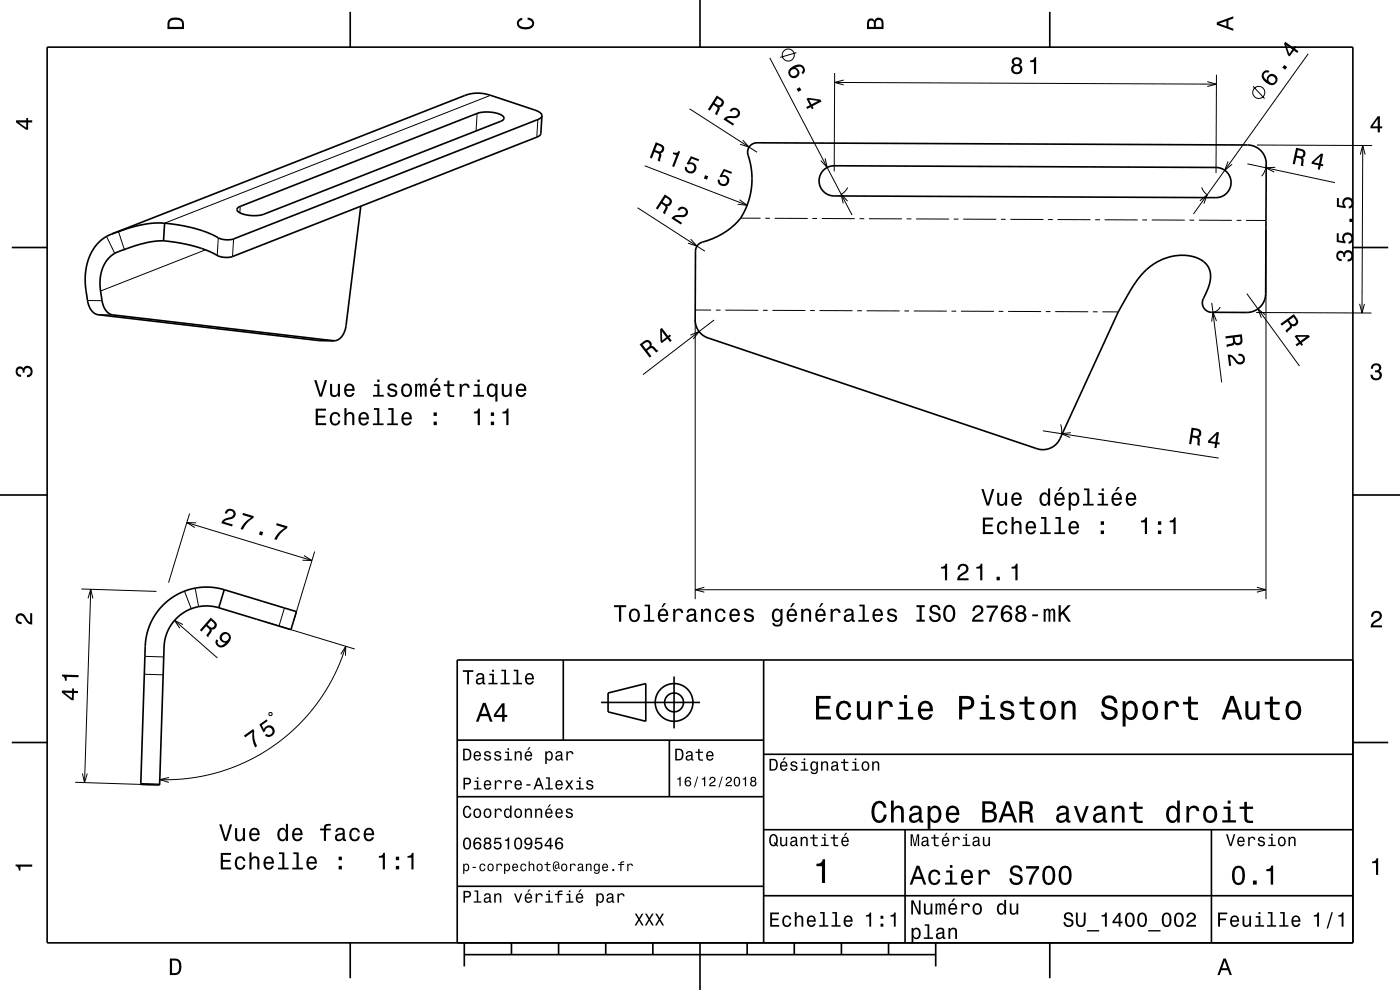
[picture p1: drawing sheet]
<svg xmlns="http://www.w3.org/2000/svg" width="297mm" height="210mm" viewBox="0 0 297 210" stroke-linecap="round" stroke-linejoin="round" font-family="sans-serif">
<g fill="none" stroke="#000" stroke-width=".21">
<path d="M163.3 12.3l17.5 33.3M168.9 11.2l-3.4 1M177.1 17.5l81 .4M177.1 15.5l-.1 20.9M179 17l-1.9 .5 1.9 .5M256.1 17.3l2 .6-2 .5M258.1 15.9l-.1 20.8M265.8 18.3l2.5 2.6M277.5 11.4l-24.3 34M101.2 24.1l-.2 3.7M104.1 20.2l-69.2 27.1M114.1 25.4l-.2 3.7"/>
<path d="M136.8 35.2l21.7 8.3M146.3 23.1l14.3 9.2M157.6 29.7l1.3 1.5-1.9-.6M175 33.6l.5 1.9-1.4-1.4M179.8 39.8l-.6 .8-.8 .6M254.9 39.7l.5 .9 .7 .7M260.5 34.3l-.7 1.8 1.6-1.2M264.6 34.8l18.6 3.9M266.6 30.8l24.5 .1M268.6 34.8l-.2 1.3-.7 1.3M270.5 35.5l-2 .1 1.8 .9M288.6 32.8l.5-1.9 .5 1.9"/>
<path d="M289.1 30.9l-.2 35.5M22.6 50.2l1.7 3.5M25.1 49.1l1.3 3.8M43.6 53l-22.3 8.7M46.3 50.5l-.2 3.7M49.6 50.7l-.3 3.7M51 43.8l-.1 1.3M135.3 44.1l14.2 9.2M146.5 50.7l1.4 1.5-1.9-.6M156.9 42.4l1.6 1.1-2-.2M157.1 46.3h4.2M162.3 46.3h1"/>
<path d="M164.3 46.3h7M172.3 46.3h1M174.3 46.4h7M179.8 42.7l-1.4-1.5 .5 1.9M182.3 46.4h1M184.3 46.4h7M192.3 46.4h1M194.3 46.4l7 .1M202.3 46.5h1M204.3 46.5h7M212.3 46.5h1M214.3 46.5l7 .1"/>
<path d="M222.3 46.6h1M224.3 46.6h7M232.3 46.6h1M234.3 46.6l7 .1M242.3 46.7h1M244.3 46.7h7M252.3 46.7h1M254.3 46.7h7M254.6 42.6l1.5-1.3-.7 1.9M262.3 46.7h1M264.3 46.8h4.3M268.6 48.8v78.3"/>
<path d="M18.6 63.7l3 .1M20.8 66.8h3.1M67.6 72.2l3.1 .1M146.5 71.1l1.8-.8-1.2 1.6M147.5 67.8v59.3M147.5 65.8h3.4M151.5 67.9l-15.1 11.6M151.9 65.8h1M153.9 65.8h7M161.9 65.8h1M163.9 65.8l7 .1M171.9 65.9h1"/>
<path d="M173.9 65.9h7M181.9 65.9h1M183.9 65.9l7 .1M191.9 66h1M193.9 66h7M201.9 66h1M203.9 66h7M211.9 66l1 .1M213.9 66.1h7M221.9 66.1h1M223.9 66.1h7M231.9 66.1h1"/>
<path d="M233.9 66.1l3.3 .1M257.1 64.2l2.1 16.9M258.1 68.1l-.8-1.9-.3 2M258.9 65.1a2 2 0 0 1-1.6 1.1M264.5 62.3l11.2 15.3M266.5 66.3l24.4 .1M268.4 66.8l-1.5-1.3 .7 1.9M288.4 64.5l.5 1.9 .6-1.9M221.2 91.4l37.3 5.8M225 90l.2 1v1M227.2 91.8l-2 .2 1.8 .8M39.6 110.8l26.6 8.1"/>
<path d="M40.2 108.9l-4.4 14.7M41.6 110.9l-2-.1 1.7 1.1M64.5 117.8l1.7 1.1-2-.1M66.8 117l-4.5 14.7M17.3 124.9l15.9 .5M18.7 126.9l.6-1.9 .4 1.9M19.3 125l-1.4 41M30.7 139.2l4 .2M37 131.6l9.1 8M38.8 132.5l-1.8-.9 1.1 1.7M39.1 125.4l1.5 3.7M41.4 124.8l.7 3.9"/>
<path d="M56.4 131.9l18.9 5.8M60.3 129l-1.1 3.8M72.3 138.8l1-1.7v2M73.3 137.1l-1 3-1.3 3-1.7 3-1.6 2.6-1.9 2.3-2.3 2.6-2.2 2.1-2.7 2.1-3 2-2.6 1.4-2.7 1.2-3.6 1.3-2.6 .7-3.5 .6-3.2 .3-3.5 .1M147.5 125.1h121.1M149.4 124.6l-1.9 .5 1.9 .5M266.6 124.6l2 .5-2 .5M30.6 143l4 .2M57.1 151.3l.5-.1 .1 .5-.5 .1zM15.9 165.9l16 .6M17.5 164.1l.4 1.9 .6-1.9M29.9 166.2l4 .1"/>
<path d="M35.8 164.9l-1.9 .5 1.9 .6"/>
<circle cx="167.2" cy="11.7" r="1.28"/>
<circle cx="267" cy="19.6" r="1.28"/>
</g>
<g fill="none" stroke="#000" stroke-width=".35">
<path d="M10 10h277v190h-277zM74.3 2.5v7.5M148.5 0v10M222.7 2.5v7.5M115 24.6l-.4-.7-.8-.4-9.9-3.3-2.4-.4-2.2 .2-75.6 29.6M115 24.6l-.2 .3-.5 .4-64.7 25.4a5.3 5.3 0 0 1-4.6-1l-2-.7-2.3-.7-2.5-.5-3.3-.5M115 24.6l-.3 3.8-.7 .6-64.7 25.4a5 5 0 0 1-4.4-.8l-2-.8-2.4-.8-2.6-.5-3.2-.4M159.2 30.8l.7-.4 .7-.1 104 .5a4 4 0 0 1 4 4l-.1 27.5a4 4 0 0 1-4 4l-7.4-.1a2 2 0 0 1-1.8-2.9 8.3 8.3 0 0 0 1.4-5.9 4.8 4.8 0 0 0-4.3-3.1 11.9 11.9 0 0 0-11.9 6.1l-3.3 5.8-12.3 26.9a4 4 0 0 1-4.9 2.1l-69.8-23.5a4 4 0 0 1-2.7-3.8v-14.6a1.99 1.99 0 0 1 1.5-1.9 13.7 13.7 0 0 0 8.6-6l1.3-3 .6-3.2-.1-3.1-.7-3.2a2.01 2.01 0 0 1 .5-2.1zM174.7 36.1l1.1-.7 1.2-.2 81 .3a3.2 3.2 0 0 1 3.2 3.2 3.2 3.2 0 0 1-3.3 3.2l-81-.3a3.2 3.2 0 0 1-2.9-2 3.2 3.2 0 0 1 .7-3.5zM2.5 52.5h7.5M23.7 49.6l-.8 .4a10.2 10.2 0 0 0-4.8 9.8l.5 3.9a3.2 3.2 0 0 0 2.2 3.1l46.8 5.4 3.3 .1M34.7 51.1a27.4 27.4 0 0 0-10.8 2.9 7.9 7.9 0 0 0-2.6 7.7l.3 2.1a3.2 3.2 0 0 0 2.3 3l47 5.5"/>
<path d="M34.9 47.3a25.6 25.6 0 0 0-11.2 2.3M34.9 47.3l-.2 3.8M50.4 44.1l.6-.3 50.2-19.7a6.7 6.7 0 0 1 5.6 .6l.1 .6-.7 .4-50.2 19.7a6.7 6.7 0 0 1-5.6-.6l-.1-.4zM76.5 43.7l-3.1 25.3a3.3 3.3 0 0 1-2.5 3.3M287 52.5h7.5M0 105h10M287 105h10M47.6 125.1l-2.5-.5h-2.5l-2.2 .4-2.1 .7-2.1 1.3-1.7 1.5-1.5 1.7-1.2 2.2-.6 1.9-.4 2.5-.9 29.6 4 .1 .9-29.3a9 9 0 0 1 11.6-8.3M47.6 125.1l15.3 4.6-1.2 3.9-15.3-4.7M47.6 125.1l-1.2 3.8M119.5 140v17M162 140v60"/>
<path d="M287 140h-190v60M2.5 157.5h7.5M97 157h65M127.5 149h21M129 147l8-2v8l-8-2zM142 157v12M143 143.5v11M287 157.5h7.5M97 169h65M162 176h125M162 160h125M192 176v24"/>
<path d="M257 176v24M97 188h65M162 190h125M74.3 200v7.5M98.5 202.5h100M98.5 200v5M108.5 200v2.5M118.5 200v2.5M128.5 200v2.5M138.5 200v2.5M148.5 200v10M158.5 200v2.5"/>
<path d="M168.5 200v2.5M178.5 200v2.5M188.5 200v2.5M198.5 200v5M222.7 200v7.5"/>
<circle cx="143" cy="149" r="2"/>
<circle cx="143" cy="149" r="4"/>
</g>
<g fill="#000">
<path d="M36 4a2.18 2.18 0 0 0-.5 2.2h3.5v-1.2a1.43 1.43 0 0 0-1.7-1.3zM36.3 4.4a2.15 2.15 0 0 1 2.2 .3l.1 1h-2.6v-1z" fill-rule="evenodd"/>
<path d="M109.9 4.2l.9-.4v.4a.7 .7 0 0 0-.7 .5 .7 .7 0 0 0 .3 .8 1.7 1.7 0 0 0 2.5-.5 .9 .9 0 0 0-1-.8v-.5a1.24 1.24 0 0 1 1.4 1.1 1.24 1.24 0 0 1-1 1.4 2.22 2.22 0 0 1-2.5-.7l-.2-.5z" fill-rule="evenodd"/>
<path d="M167.7 14.5a1.19 1.19 0 0 0-.3 1.7 1.19 1.19 0 0 0 1.8 .1 1.19 1.19 0 0 0 0-1.8l-.5-.1a1.03 1.03 0 0 1 1.6 .1 .58 .58 0 0 1-.3 .8l.3 .4a1.18 1.18 0 0 0 .2-1.5 1.18 1.18 0 0 0-1.5-.5zM167.6 15.4a.75 .75 0 0 1 1.5 0 .75 .75 0 0 1-1.5 0zM169 18.9l.3 .6 .7-.4-.3-.6zM171.1 21l.7 1.3-.8 .4 .2 .4 .8-.4 .2 .5 .4-.2-.2-.5 1.9-1-.2-.4-2.6-.3zM171.6 21.1l1.9 .3-1.3 .7z" fill-rule="evenodd"/>
<path d="M184.2 4.2l-.3 .7v1.3h3.5v-1.3a.98 .98 0 0 0-.7-1.1 .98 .98 0 0 0-1.2 .6 .84 .84 0 0 0-1.3-.2zM184.5 4.5a.54 .54 0 0 1 .6-.1 .54 .54 0 0 1 .3 .6v.7h-1zM185.9 4.4a.62 .62 0 0 1 .8-.1 .62 .62 0 0 1 .3 .6v.8h-1.2z" fill-rule="evenodd"/>
<path d="M214.9 12.4a.83 .83 0 0 0 .2 1.4 1.11 1.11 0 0 0-.5 1.5 1.11 1.11 0 0 0 1.6 .4 1.03 1.03 0 0 0 .7-.9 1.03 1.03 0 0 0-.6-1 .89 .89 0 0 0 .4-1.1 .89 .89 0 0 0-1-.6zM215 14.7a.71 .71 0 0 1 1.4 0 .71 .71 0 0 1-1.4 0zM215.1 13.1a.6 .6 0 0 1 1.2 0 .6 .6 0 0 1-1.2 0zM218.5 12.8v.4h.9l-.1 2.5h.5v-3.5h-.3a.77 .77 0 0 1-1 .6z" fill-rule="evenodd"/>
<path d="M258.1 4.7v.6l3.5 1.2v-.4l-1-.4v-1.4l1-.4v-.4zM258.6 5l1.6-.5v1z" fill-rule="evenodd"/>
<path d="M268.2 15.1a1.36 1.36 0 0 0 .2 2.2 1.63 1.63 0 0 0 2.4 .3 1.15 1.15 0 0 0-.6-1.9 1.15 1.15 0 0 0-1.4 1.3 1.03 1.03 0 0 1-.6-1.4 .58 .58 0 0 1 .8-.2l.3-.3-.4-.2zM269.1 16.9a.75 .75 0 0 1 1.5 0 .75 .75 0 0 1-1.5 0zM272.4 13.8l-.4 .5 .7 .5 .4-.6zM272.7 8.9l-.3 .3 .8 2.5 .4 .3 .9-1.3 .7 .5 .3-.3-.7-.5 .2-.4-.3-.3-.3 .4zM272.9 9.6l1.3 .9-.7 .9z" fill-rule="evenodd"/>
<path d="M3.4 25.5v.5l2.1 1.5h.5v-1.5h.8v-.5h-.8v-.5h-.4v.5zM4 26h1.6v1.1z" fill-rule="evenodd"/>
<path d="M139.1 30.2l-1.2 3.2 .4 .2 .5-1.4a.85 .85 0 0 1 1 1l-.3 .9 .5 .2 .3-1.5-.2-.3a.97 .97 0 0 0 .8-.9 .97 .97 0 0 0-.7-1zM139.4 30.7a1.09 1.09 0 0 1 1 .8 .6 .6 0 0 1-.3 .6 .6 .6 0 0 1-.6-.1l-.5-.2z" fill-rule="evenodd"/>
<path d="M142.9 32.3l-.2 .3 .8 .3-.9 2.4 .4 .1 1.3-3.3-.3-.1a.77 .77 0 0 1-1.1 .3zM146.6 33.1l-.9 1.7 .3 .1a.8 .8 0 0 1 1.3 .2 .8 .8 0 0 1-.6 1.2 .8 .8 0 0 1-.9-.8l-.5-.2a1.21 1.21 0 0 0 1 1.6 1.21 1.21 0 0 0 1.4-1.3 1.21 1.21 0 0 0-1.4-1.1l.4-.9 1.5 .6 .1-.4zM149.6 37.2l-.3 .7 .7 .2 .2-.7zM153.6 35.8l-1 1.7 .4 .1a.8 .8 0 0 1 1.2 .2 .8 .8 0 0 1-.5 1.2 .8 .8 0 0 1-1-.8l-.4-.2a1.21 1.21 0 0 0 1 1.6 1.21 1.21 0 0 0 1.4-1.3 1.21 1.21 0 0 0-1.5-1.1l.5-.9 1.4 .6 .2-.4z" fill-rule="evenodd"/>
<path d="M152.1 20.3l-1.9 2.9 .4 .3 .8-1.3a.85 .85 0 0 1 .7 1.1l-.4 .9 .4 .3 .6-1.4-.1-.4a.97 .97 0 0 0 .9-.7 .97 .97 0 0 0-.5-1.1zM152.2 20.9a1.1 1.1 0 0 1 .9 .9 .6 .6 0 0 1-.4 .5 .6 .6 0 0 1-.6-.1l-.5-.3z" fill-rule="evenodd"/>
<path d="M155.1 23a1.18 1.18 0 0 1 1.9 .9 1.18 1.18 0 0 1-1.7 1.1h-.7l-.5 .2 1.6 1.1-.2 .3-2-1.3a1.8 1.8 0 0 1 2.1-.7 .71 .71 0 0 0 .9-.4 .71 .71 0 0 0-.4-.9 .71 .71 0 0 0-.9 .4l-.4-.2z" fill-rule="evenodd"/>
<path d="M275 31.3l-.8 3.5 .5 .1 .3-1.5a1.07 1.07 0 0 1 1.1 .5l-.1 1.3 .5 .1 .1-1.5-.3-.3a.97 .97 0 0 0 .7-1 .97 .97 0 0 0-.9-.9zM275.3 31.9a1.1 1.1 0 0 1 1.2 .5 .6 .6 0 0 1-.2 .7 .6 .6 0 0 1-.7 0l-.5-.1z" fill-rule="evenodd"/>
<path d="M278.3 34.3l-.1 .4 1.5 .4-.2 .8 .5 .1 .2-.8 .5 .1v-.4l-.4-.1 .4-2.1-.4-.1zM278.7 34.4l1.4-1.3-.3 1.6z" fill-rule="evenodd"/>
<path d="M292.3 24.7l-1.6 2.1v.4h1.6v.9h.4v-.9h.5v-.4h-.5v-2.1zM292.3 25.2v1.6h-1.1z" fill-rule="evenodd"/>
<path d="M141 41.3l-1.9 2.9 .4 .2 .8-1.2a1.1 1.1 0 0 1 .9 .9l-.5 1.1 .4 .3 .6-1.4-.2-.4a.97 .97 0 0 0 1-.7 .97 .97 0 0 0-.5-1.1zM141.2 41.9a1.09 1.09 0 0 1 .9 .9 .6 .6 0 0 1-.4 .5 .6 .6 0 0 1-.7-.2l-.4-.3z" fill-rule="evenodd"/>
<path d="M144.1 44a1.18 1.18 0 0 1 1.9 .9 1.18 1.18 0 0 1-1.8 1.1h-.6l-.5 .2 1.6 1.1-.2 .3-2.1-1.3a1.8 1.8 0 0 1 2.2-.7 .71 .71 0 0 0 .9-.4 .71 .71 0 0 0-.5-.9 .71 .71 0 0 0-.9 .4l-.4-.2z" fill-rule="evenodd"/>
<path d="M283.7 53.5a1.17 1.17 0 0 0-.2 1.2 1.17 1.17 0 0 0 1.1 .7v-.4a.62 .62 0 0 1-.7-.4 .62 .62 0 0 1 .2-.8 .62 .62 0 0 1 .8 .2l.1 .5h.4a.72 .72 0 0 1 .4-.9 .72 .72 0 0 1 .9 .5 .72 .72 0 0 1-.5 .9h-.3v.5a1.18 1.18 0 0 0 1.2-1.5 1.18 1.18 0 0 0-1.8-.6l-.2 .2a.85 .85 0 0 0-1.4-.1zM283.6 49.5v1.8l1.8 .3v-.4a.79 .79 0 0 1-.1-1.1 .79 .79 0 0 1 1.1-.1 .79 .79 0 0 1-.1 1.2l-.2 .1v.4a1.21 1.21 0 0 0 1-1.5 1.21 1.21 0 0 0-1.6-.8 1.21 1.21 0 0 0-.6 1.8l-.9-.2v-1.5zM286.3 46.4v.7h.7v-.7zM283.6 42v1.9l1.9 .3v-.4a.79 .79 0 0 1-.2-1.2 .79 .79 0 0 1 1.2-.1 .79 .79 0 0 1-.1 1.2l-.3 .1v.5a1.21 1.21 0 0 0 1.1-1.5 1.21 1.21 0 0 0-1.7-.9 1.21 1.21 0 0 0-.5 1.8l-1-.2v-1.5z" fill-rule="evenodd"/>
<path d="M135.7 73.1l2.1 2.8 .4-.3-.9-1.2a.85 .85 0 0 1 1.3-.3l.7 .7 .4-.4-1.1-1h-.4a.97 .97 0 0 0-.4-1.1 .97 .97 0 0 0-1.2 .1zM136.3 73.1a1.08 1.08 0 0 1 1.2-.5 .6 .6 0 0 1 .3 .6 .6 .6 0 0 1-.3 .5l-.5 .4z" fill-rule="evenodd"/>
<path d="M140 69.8l.1 2.6 .3 .4 1.2-.9 .5 .6 .4-.2-.5-.7 .4-.3-.3-.3-.4 .3-1.3-1.7zM140.4 70.3l1 1.2-.9 .7z" fill-rule="evenodd"/>
<path d="M260 71.3v.5l1.5-.2a.85 .85 0 0 1-.4 1.3l-.9 .2 .1 .6 1.4-.5 .2-.3a.97 .97 0 0 0 1.2 .2 .97 .97 0 0 0 .5-1l-.2-1.2zM261.9 71.6l1.2-.2a1.09 1.09 0 0 1-.2 1.3 .61 .61 0 0 1-.6 0 .61 .61 0 0 1-.3-.6z" fill-rule="evenodd"/>
<path d="M260.5 75.2a1.8 1.8 0 0 1 1.9 1.2 .71 .71 0 0 0 .9 .4 .71 .71 0 0 0 .4-.9 .71 .71 0 0 0-.9-.4l-.1-.5a1.18 1.18 0 0 1 1.4 .9 1.18 1.18 0 0 1-.8 1.4 1.18 1.18 0 0 1-1.5-.9l-.4-.5-.5-.2 .3 1.9h-.4z" fill-rule="evenodd"/>
<path d="M271.6 68.7l.3 .4 1.2-.9a.85 .85 0 0 1 .3 1.3l-.7 .7 .3 .4 1.1-1.1v-.4a.97 .97 0 0 0 1.1-.3 .97 .97 0 0 0 0-1.2l-.7-1zM273.5 68l.9-.7a1.08 1.08 0 0 1 .5 1.1 .6 .6 0 0 1-.6 .4 .6 .6 0 0 1-.5-.4z" fill-rule="evenodd"/>
<path d="M274.6 71.3l.9 1.3-.7 .5 .3 .4 .7-.5 .3 .4 .3-.3-.3-.4 1.8-1.2-.3-.4h-2.6zM275.2 71.4h1.9l-1.2 1z" fill-rule="evenodd"/>
<path d="M291.1 77.4a1.08 1.08 0 0 1 1.4-.2 1.08 1.08 0 0 1 .4 1.2l-.3 .3a1.06 1.06 0 0 1 .5 1.3 1.06 1.06 0 0 1-1.2 .7 1.1 1.1 0 0 1-1.2-1.2h.5a.71 .71 0 0 0 1 .8 .71 .71 0 0 0 .1-1.3h-.6v-.4a.61 .61 0 0 0 .8-.3 .61 .61 0 0 0-.2-.8 .61 .61 0 0 0-.9 .2l-.1 .5h-.5z" fill-rule="evenodd"/>
<path d="M3.6 78a.86 .86 0 0 1 1.4 .2 1.06 1.06 0 0 1 1.2-.6 1.06 1.06 0 0 1 .7 1.2 1.1 1.1 0 0 1-1.2 1.2v-.4a.71 .71 0 0 0 .8-1 .71 .71 0 0 0-1.3-.1v.6h-.4a.61 .61 0 0 0-.3-.8 .61 .61 0 0 0-.8 .2 .61 .61 0 0 0 .2 .8l.6 .2v.4a1.15 1.15 0 0 1-1.2-.6 1.15 1.15 0 0 1 .3-1.3z" fill-rule="evenodd"/>
<path d="M67 86.7v3.5h2.2v-.4h-1.8v-1.2h1.6v-.4h-1.6v-1.1h1.8v-.4zM70.3 87.8a1.53 1.53 0 0 0 .8 2.5 1.06 1.06 0 0 0 1.1-1.1h-.4a.67 .67 0 0 1-.7 .7 .67 .67 0 0 1-.7-.6 1.12 1.12 0 0 1 .7-1.5 .6 .6 0 0 1 .7 .6h.4a1.09 1.09 0 0 0-.8-1 1.09 1.09 0 0 0-1.1 .4zM73.1 86.6v3.6h.4v-1.6a.63 .63 0 0 1 .5-.8 .63 .63 0 0 1 .7 .7v1.7h.5v-1.8a.88 .88 0 0 0-.6-1 .88 .88 0 0 0-1.1 .5v-1.3zM76.3 87.8a1.54 1.54 0 0 0 .8 2.5 1.05 1.05 0 0 0 1.1-.9h-.4l-.2 .4-.4 .1a.75 .75 0 0 1-.7-.9h1.8a1.16 1.16 0 0 0-.5-1.4 1.16 1.16 0 0 0-1.5 .2zM76.7 88a.66 .66 0 0 1 .8-.1 .66 .66 0 0 1 .3 .7h-1.3zM79.3 86.6v.3h.7v2.9h-.9v.4h2.3v-.4h-.9v-3.2zM82.4 86.6v.3h.7v2.9h-1v.4h2.3v-.4h-.9v-3.2zM85.4 87.8a1.54 1.54 0 0 0 .8 2.5 1.06 1.06 0 0 0 1.1-.9h-.4l-.2 .4-.4 .1a.75 .75 0 0 1-.7-.9h1.8a1.16 1.16 0 0 0-.5-1.4 1.16 1.16 0 0 0-1.5 .2zM85.8 88a.66 .66 0 0 1 .8-.1 .66 .66 0 0 1 .3 .7h-1.3zM92 89.4v.8h.7v-.8zM92 87.5v.7h.7v-.7z" fill-rule="evenodd"/>
<path d="M66.7 80.6l1.1 3.5h.5l1.1-3.5h-.5l-.9 3-.9-3zM70 81.4v1.8a.89 .89 0 0 0 .6 1 .89 .89 0 0 0 1.1-.5v.4h.4v-2.7h-.4v1.6a.65 .65 0 0 1-.4 .8 .65 .65 0 0 1-.8-.3v-2.1zM73.3 81.7a1.54 1.54 0 0 0 .8 2.5 1.06 1.06 0 0 0 1.1-.8h-.5l-.2 .3-.3 .1a.76 .76 0 0 1-.7-.9h1.7a1.17 1.17 0 0 0-.5-1.4 1.17 1.17 0 0 0-1.4 .2zM73.6 81.9a.66 .66 0 0 1 .8-.1 .66 .66 0 0 1 .4 .7h-1.3zM79.4 81.5v.4h.6v1.9h-.9v.3h2.3v-.3h-.9v-2.3zM80 80.5v.5h.5v-.5zM82.5 81.6a.75 .75 0 0 0-.3 .8 .75 .75 0 0 0 .8 .5l.8 .3a.63 .63 0 0 1-.6 .7 .63 .63 0 0 1-.6-.6h-.5a1.07 1.07 0 0 0 1.2 .9 1.07 1.07 0 0 0 1-1.2l-.5-.3-1-.4a.54 .54 0 0 1 .4-.6 .54 .54 0 0 1 .6 .5h.4a1.03 1.03 0 0 0-.7-.9 1.03 1.03 0 0 0-1 .3zM85.4 81.7a1.53 1.53 0 0 0 .9 2.5 1.48 1.48 0 0 0 1.1-1.4 1.48 1.48 0 0 0-1.1-1.5l-.5 .1zM85.7 82a.67 .67 0 0 1 .7-.2 .67 .67 0 0 1 .5 .5 1.11 1.11 0 0 1-.6 1.5 1.17 1.17 0 0 1-.6-1.8zM88.1 81.4v2.7h.4v-2l.2-.4h.3l.1 .3v2.1h.4v-2l.4-.4 .2 .1v.4v1.9h.4v-1.8a.69 .69 0 0 0-.5-1l-.6 .4-.1-.3-.4-.1-.4 .4v-.3zM92.5 80.2l-.5 .9h.3l.7-.9zM91.5 81.7a1.54 1.54 0 0 0 .8 2.5 1.05 1.05 0 0 0 1.1-.8h-.4l-.3 .3-.3 .1a.75 .75 0 0 1-.7-.9h1.7a1.16 1.16 0 0 0-.4-1.4 1.16 1.16 0 0 0-1.5 .2zM91.9 81.9a.66 .66 0 0 1 .8-.1 .66 .66 0 0 1 .3 .7h-1.3zM94.9 80.7v.8h-.8v.4h.8v1.8a1.04 1.04 0 0 0 1.5 .5v-.4a.68 .68 0 0 1-1-.3v-1.6h1v-.4h-1v-.8zM97.5 81.4v2.7h.5v-1.5a.67 .67 0 0 1 .3-.8 .67 .67 0 0 1 .9 .2v.3h.4a.89 .89 0 0 0-.7-.9 .89 .89 0 0 0-1 .5v-.5zM100.6 81.5v.4h.7v1.9h-.9v.3h2.3v-.3h-1v-2.3zM101.3 80.5v.5h.5v-.5zM103.6 81.7a1.57 1.57 0 0 0 .7 2.5l.5-.1 .3-.4v1.5h.4v-3.8h-.4v.5l-.2-.3a.87 .87 0 0 0-1.3 .1zM103.9 82a.62 .62 0 0 1 .7-.2 .62 .62 0 0 1 .4 .5 1.11 1.11 0 0 1-.6 1.5 1.19 1.19 0 0 1-.5-1.8zM106.4 81.4v1.8a.89 .89 0 0 0 .7 1 .89 .89 0 0 0 1-.5v.4h.4v-2.7h-.4v1.6a.65 .65 0 0 1-.4 .8 .65 .65 0 0 1-.8-.3v-2.1zM109.7 81.7a1.54 1.54 0 0 0 .8 2.5 1.06 1.06 0 0 0 1.1-.8h-.4l-.2 .3-.4 .1a.75 .75 0 0 1-.7-.9h1.8a1.17 1.17 0 0 0-.5-1.4 1.17 1.17 0 0 0-1.5 .2zM110.1 81.9a.66 .66 0 0 1 .8-.1 .66 .66 0 0 1 .3 .7h-1.3z" fill-rule="evenodd"/>
<path d="M100.5 87.3v.4h.8v2.5h.5v-3.5h-.3a.77 .77 0 0 1-1 .6zM104.1 89.4v.8h.7v-.8zM104.1 87.5v.7h.7v-.7zM106.6 87.3v.4h.8v2.5h.5v-3.5h-.4a.77 .77 0 0 1-.9 .6z" fill-rule="evenodd"/>
<path d="M252.8 90.7l-.5 3.5h.4l.2-1.4a.84 .84 0 0 1 1.2 .7l-.1 1h.6l-.1-1.5-.2-.2a.97 .97 0 0 0 .5-1.1 .97 .97 0 0 0-.9-.8zM253.2 91.2a1.09 1.09 0 0 1 1.2 .5 .6 .6 0 0 1-.2 .6 .6 .6 0 0 1-.7 .1h-.5z" fill-rule="evenodd"/>
<path d="M258.1 91.6l-1.8 1.9-.1 .4 1.6 .3-.2 .8 .5 .1 .1-.9 .5 .1 .1-.4-.5-.1 .3-2.1zM258.1 92.2l-.3 1.6-1.1-.2z" fill-rule="evenodd"/>
<path d="M47.9 108.3l-.2 .5 .4 .2a.71 .71 0 0 1 .8-.7 .71 .71 0 0 1 .6 .8 .71 .71 0 0 1-.7 .6 1.8 1.8 0 0 0-1.9 1.3l2.3 .7 .2-.4-1.8-.6a2.22 2.22 0 0 1 1.7-.7 1.14 1.14 0 0 0 .4-1.7 1.14 1.14 0 0 0-1.8 0zM51.6 108.8l-.2 .4 1.9 .6a5.1 5.1 0 0 0-2.3 2.4l.5 .2a5.3 5.3 0 0 1 2.2-2.5l.2-.4zM55.2 112.7l-.3 .7 .7 .2 .2-.7zM58.7 111l-.1 .4 1.8 .6a5.2 5.2 0 0 0-2.2 2.4l.5 .1a5.2 5.2 0 0 1 2.2-2.4l.1-.4z" fill-rule="evenodd"/>
<path d="M208.5 109.8v3.5h2.2v-.4h-1.7v-1.2h1.5v-.4h-1.5v-1.1h1.7v-.4zM211.8 110.9a1.53 1.53 0 0 0 .8 2.5 1.05 1.05 0 0 0 1.1-1.1h-.4a.67 .67 0 0 1-.6 .7 .67 .67 0 0 1-.7-.6 1.11 1.11 0 0 1 .6-1.5 .6 .6 0 0 1 .7 .6h.4a1.09 1.09 0 0 0-.7-1 1.09 1.09 0 0 0-1.2 .4zM214.6 109.7v3.6h.4v-1.6a.64 .64 0 0 1 .4-.7 .64 .64 0 0 1 .8 .3l.1 2h.4v-1.8a.88 .88 0 0 0-.6-1 .88 .88 0 0 0-1.1 .5v-1.3zM217.9 110.9a1.54 1.54 0 0 0 .8 2.5 1.05 1.05 0 0 0 1-.9h-.4l-.2 .4-.4 .1a.76 .76 0 0 1-.7-.9h1.8a1.16 1.16 0 0 0-.5-1.4 1.16 1.16 0 0 0-1.4 .2zM218.2 111.1a.66 .66 0 0 1 .8-.1 .66 .66 0 0 1 .3 .7h-1.3zM220.9 109.7v.3h.7v2.9h-1v.4h2.3v-.4h-.9v-3.2zM223.9 109.7v.3h.7v2.9h-.9v.4h2.2v-.4h-.9v-3.2zM227 110.9a1.54 1.54 0 0 0 .8 2.5 1.06 1.06 0 0 0 1.1-.9h-.5l-.2 .4-.4 .1a.76 .76 0 0 1-.7-.9h1.8a1.16 1.16 0 0 0-.5-1.4 1.16 1.16 0 0 0-1.4 .2zM227.3 111.1a.66 .66 0 0 1 .8-.1 .66 .66 0 0 1 .3 .7h-1.3zM233.5 112.5v.8h.7v-.8zM233.5 110.6v.7h.7v-.7z" fill-rule="evenodd"/>
<path d="M208.2 103.7l1.1 3.5h.5l1.1-3.5h-.5l-.8 3-.9-3zM211.5 104.5v1.8a.89 .89 0 0 0 .7 1 .89 .89 0 0 0 1-.5v.4h.4v-2.7h-.4v1.6a.65 .65 0 0 1-.4 .8 .65 .65 0 0 1-.8-.3v-2.1zM214.8 104.8a1.54 1.54 0 0 0 .8 2.5 1.06 1.06 0 0 0 1.1-.8h-.4l-.2 .3-.4 .1a.76 .76 0 0 1-.7-.9h1.8a1.16 1.16 0 0 0-.5-1.4 1.16 1.16 0 0 0-1.5 .2zM215.2 105a.66 .66 0 0 1 .8-.1 .66 .66 0 0 1 .3 .7h-1.3zM220.8 104.8a1.58 1.58 0 0 0 .8 2.5l.4-.1 .3-.4v.4h.5v-3.6h-.5v1.3a.89 .89 0 0 0-1.5-.1zM221.1 105.1a.62 .62 0 0 1 .7-.2 .62 .62 0 0 1 .5 .5 1.12 1.12 0 0 1-.7 1.5 1.19 1.19 0 0 1-.5-1.8zM224.9 103.3l-.5 .9h.3l.7-.9zM223.9 104.8a1.54 1.54 0 0 0 .8 2.5 1.06 1.06 0 0 0 1.1-.8h-.4l-.2 .3-.4 .1a.76 .76 0 0 1-.7-.9h1.8a1.16 1.16 0 0 0-.5-1.4 1.16 1.16 0 0 0-1.5 .2zM224.3 105a.66 .66 0 0 1 .8-.1 .66 .66 0 0 1 .3 .7h-1.3zM226.7 104.5v3.8h.5v-1.5a.93 .93 0 0 0 1 .5 .93 .93 0 0 0 .7-.8 1.5 1.5 0 0 0-1-2.1l-.4 .2-.3 .4v-.5zM227.3 105.1a.63 .63 0 0 1 .7-.2 .63 .63 0 0 1 .5 .5 1.13 1.13 0 0 1-.6 1.5 1.18 1.18 0 0 1-.6-1.8zM230 103.6v.4h.7v2.9h-1v.3h2.3v-.3h-.9v-3.3zM233 104.6v.4h.7v1.9h-.9v.3h2.3v-.3h-.9v-2.3zM233.7 103.6v.5h.5v-.5zM237 103.3l-.5 .9h.3l.7-.9zM236.1 104.8a1.54 1.54 0 0 0 .8 2.5 1.06 1.06 0 0 0 1.1-.8h-.5l-.2 .3-.4 .1a.76 .76 0 0 1-.7-.9h1.8a1.16 1.16 0 0 0-.5-1.4 1.16 1.16 0 0 0-1.4 .2zM236.4 105a.66 .66 0 0 1 .8-.1 .66 .66 0 0 1 .4 .7h-1.4zM239.1 104.8a1.54 1.54 0 0 0 .8 2.5 1.06 1.06 0 0 0 1.1-.8h-.4l-.3 .3-.3 .1a.76 .76 0 0 1-.7-.9h1.7a1.16 1.16 0 0 0-.4-1.4 1.16 1.16 0 0 0-1.5 .2zM239.5 105a.66 .66 0 0 1 .8-.1 .66 .66 0 0 1 .3 .7h-1.3z" fill-rule="evenodd"/>
<path d="M242.1 110.4v.4h.8v2.5h.4v-3.5h-.3a.77 .77 0 0 1-.9 .6zM245.7 112.5v.8h.6v-.8zM245.7 110.6v.7h.6v-.7zM248.1 110.4v.4h.8v2.5h.5v-3.5h-.3a.77 .77 0 0 1-1 .6z" fill-rule="evenodd"/>
<path d="M3.6 130.4a1.22 1.22 0 0 1 2 .7l.4 .6 .4 .3v-1.9h.4v2.4a1.8 1.8 0 0 1-1.7-1.4 .71 .71 0 0 0-.9-.5 .71 .71 0 0 0-.5 .8 .71 .71 0 0 0 .9 .5v.5a1.18 1.18 0 0 1-1.2-.7 1.18 1.18 0 0 1 .2-1.3z" fill-rule="evenodd"/>
<path d="M44.7 131l-2.3 2.6 .4 .4 .9-1.2a.85 .85 0 0 1 .6 1.3l-.5 .7 .4 .4 .7-1.3v-.4a.97 .97 0 0 0 1-.5 .97 .97 0 0 0-.3-1.2zM44.8 131.6a1.1 1.1 0 0 1 .7 1.1 .6 .6 0 0 1-.5 .4 .6 .6 0 0 1-.6-.2l-.4-.4z" fill-rule="evenodd"/>
<path d="M46.9 134.5a1.1 1.1 0 0 0-.2 1.3 1.1 1.1 0 0 0 1.2 .5 1.02 1.02 0 0 1-1.5 .4 .56 .56 0 0 1-.1-.8l-.4-.3a1.18 1.18 0 0 0 .4 1.5 1.18 1.18 0 0 0 1.5-.1 1.76 1.76 0 0 0 .8-2.6 1.12 1.12 0 0 0-1.7 .1zM47.1 135.3a.75 .75 0 0 1 1.5 0 .75 .75 0 0 1-1.5 0z" fill-rule="evenodd"/>
<path d="M130.2 128.4v.4h1.1v3.1h.5v-3.1h1v-.4zM133.7 129.5a1.53 1.53 0 0 0 .9 2.5 1.48 1.48 0 0 0 1.2-1.5 1.48 1.48 0 0 0-1.2-1.4l-.5 .1zM134 129.7a.67 .67 0 0 1 .8-.2 .67 .67 0 0 1 .5 .6 1.11 1.11 0 0 1-.7 1.5 1.17 1.17 0 0 1-.6-1.9zM136.8 128.3v.3h.7v2.9h-1v.4h2.3v-.4h-.9v-3.2zM140.8 127.9l-.5 .9h.3l.7-.9zM139.8 129.5a1.55 1.55 0 0 0 .8 2.5 1.06 1.06 0 0 0 1.1-.9h-.4l-.2 .4-.4 .1a.76 .76 0 0 1-.7-.9h1.8a1.17 1.17 0 0 0-.5-1.4 1.17 1.17 0 0 0-1.5 .2zM140.2 129.7a.66 .66 0 0 1 .8-.2 .66 .66 0 0 1 .3 .8h-1.3zM142.8 129.2v2.7h.5v-1.6a.66 .66 0 0 1 .3-.8 .66 .66 0 0 1 .8 .3l.1 .2h.4a.89 .89 0 0 0-.7-.9 .89 .89 0 0 0-1 .5v-.4zM146 129.3l-.3 .7h.4a.55 .55 0 0 1 .7-.6 .55 .55 0 0 1 .4 .8h-.2a.98 .98 0 0 0-1.2 .4 .98 .98 0 0 0 0 1.1 1.06 1.06 0 0 0 1.5-.2l.1 .3 .6 .1v-.4h-.3v-.2v-1.4a1.02 1.02 0 0 0-1.7-.6zM146.1 130.8l1.1-.3a.77 .77 0 0 1-.2 .9 .77 .77 0 0 1-.8 .1l-.2-.4zM148.7 129.2v2.7h.5v-1.6a.64 .64 0 0 1 .4-.8 .64 .64 0 0 1 .8 .4v2h.4v-1.8a.89 .89 0 0 0-.6-1 .89 .89 0 0 0-1.1 .5v-.4zM152 129.5a1.53 1.53 0 0 0 .8 2.5 1.06 1.06 0 0 0 1.1-1.1h-.4a.67 .67 0 0 1-.6 .7 .67 .67 0 0 1-.7-.6 1.11 1.11 0 0 1 .6-1.5 .6 .6 0 0 1 .7 .6h.4a1.09 1.09 0 0 0-.7-1 1.09 1.09 0 0 0-1.2 .4zM155 129.5a1.54 1.54 0 0 0 .8 2.5 1.06 1.06 0 0 0 1.1-.9h-.4l-.3 .4-.3 .1a.76 .76 0 0 1-.7-.9h1.8a1.16 1.16 0 0 0-.5-1.4 1.16 1.16 0 0 0-1.5 .2zM155.4 129.7a.66 .66 0 0 1 .8-.2 .66 .66 0 0 1 .3 .8h-1.3zM158.1 129.3a.76 .76 0 0 0-.2 .8 .76 .76 0 0 0 .7 .5l.9 .4a.63 .63 0 0 1-.6 .6 .63 .63 0 0 1-.7-.6h-.4a1.07 1.07 0 0 0 1.2 1 1.07 1.07 0 0 0 .9-1.2l-.4-.4-1.1-.3a.54 .54 0 0 1 .4-.7 .54 .54 0 0 1 .7 .5h.4a1.03 1.03 0 0 0-.7-.9 1.03 1.03 0 0 0-1.1 .3zM164 129.5a1.57 1.57 0 0 0 .8 2.5l.4-.2 .4-.3a.73 .73 0 0 1-.3 1 .73 .73 0 0 1-1-.4h-.5a1.1 1.1 0 0 0 1.3 .9 1.1 1.1 0 0 0 .9-1.2v-2.6h-.4v.4l-.4-.4a.9 .9 0 0 0-1.2 .3zM164.4 129.7a.63 .63 0 0 1 .7-.2 .63 .63 0 0 1 .4 .6 1.11 1.11 0 0 1-.6 1.5 1.19 1.19 0 0 1-.5-1.9zM168.1 127.9l-.5 .9h.3l.7-.9zM167.2 129.5a1.54 1.54 0 0 0 .8 2.5 1.06 1.06 0 0 0 1.1-.9h-.5l-.2 .4-.4 .1a.76 .76 0 0 1-.7-.9h1.8a1.16 1.16 0 0 0-.5-1.4 1.16 1.16 0 0 0-1.4 .2zM167.5 129.7a.66 .66 0 0 1 .8-.2 .66 .66 0 0 1 .3 .8h-1.3zM170 129.2v2.7h.4v-1.6a.63 .63 0 0 1 .4-.8 .63 .63 0 0 1 .8 .4v2h.5v-1.8a.89 .89 0 0 0-.6-1 .89 .89 0 0 0-1.1 .5v-.4zM174.2 127.9l-.5 .9h.3l.7-.9zM173.2 129.5a1.54 1.54 0 0 0 .8 2.5 1.06 1.06 0 0 0 1.1-.9h-.4l-.2 .4-.4 .1a.76 .76 0 0 1-.7-.9h1.8a1.17 1.17 0 0 0-.5-1.4 1.17 1.17 0 0 0-1.5 .2zM173.6 129.7a.66 .66 0 0 1 .8-.2 .66 .66 0 0 1 .3 .8h-1.3zM176.2 129.2v2.7h.5v-1.6a.66 .66 0 0 1 .3-.8 .66 .66 0 0 1 .8 .3l.1 .2h.4a.89 .89 0 0 0-.7-.9 .89 .89 0 0 0-1 .5v-.4zM179.4 129.3l-.3 .7h.4a.55 .55 0 0 1 .7-.6 .55 .55 0 0 1 .4 .8h-.2a1 1 0 0 0-1.1 .3 1 1 0 0 0-.3 1 .93 .93 0 0 0 1.7 0l.1 .3 .6 .1v-.4h-.3v-1.6a1.02 1.02 0 0 0-1.7-.6zM179.5 130.8l1.1-.3a.77 .77 0 0 1-.2 .9 .77 .77 0 0 1-.9 .1l-.1-.4zM182.3 128.3v.3h.7v2.9h-.9v.4h2.3v-.4h-1v-3.2zM185.4 129.5a1.54 1.54 0 0 0 .8 2.5 1.06 1.06 0 0 0 1.1-.9h-.5l-.2 .4-.4 .1a.76 .76 0 0 1-.7-.9h1.8a1.16 1.16 0 0 0-.5-1.4 1.16 1.16 0 0 0-1.4 .2zM185.7 129.7a.66 .66 0 0 1 .8-.2 .66 .66 0 0 1 .4 .8h-1.4zM188.5 129.3a.76 .76 0 0 0-.2 .8 .76 .76 0 0 0 .7 .5l.9 .4a.63 .63 0 0 1-.7 .6 .63 .63 0 0 1-.6-.6h-.4a1.07 1.07 0 0 0 1.2 1 1.07 1.07 0 0 0 .9-1.2l-.4-.4-1.1-.3a.54 .54 0 0 1 .4-.7 .54 .54 0 0 1 .6 .5h.4a1.03 1.03 0 0 0-.7-.9 1.03 1.03 0 0 0-1 .3zM194.4 128.4v.4h.7v2.7h-.7v.4h1.8v-.4h-.7v-2.7h.7v-.4zM197.5 128.6a.96 .96 0 0 0-.3 1.1 .96 .96 0 0 0 1 .6 .77 .77 0 0 1 .9 .9 .83 .83 0 0 1-1 .3 .83 .83 0 0 1-.6-.8h-.4a1.21 1.21 0 0 0 1.5 1.3 1.21 1.21 0 0 0 .7-1.8l-1.2-.4a.58 .58 0 0 1-.4-.8 .58 .58 0 0 1 .9-.3l.2 .2 .2 .5h.5a1.17 1.17 0 0 0-.7-1.1 1.17 1.17 0 0 0-1.3 .3zM200.4 128.8a2.53 2.53 0 0 0 .4 3.1 1.21 1.21 0 0 0 1.8-1 1.93 1.93 0 0 0-.9-2.6l-.9 .1zM201 128.8l.4-.1a1.7 1.7 0 0 1 .3 2.8l-.3 .1a1.13 1.13 0 0 1-.8-1.5v-.6zM206.6 128.7l-.3 .9h.5a.71 .71 0 0 1 .5-.8 .71 .71 0 0 1 .8 .5 .71 .71 0 0 1-.5 .8 1.8 1.8 0 0 0-1.4 1.8h2.4v-.5h-1.9a2.23 2.23 0 0 1 1.5-1.1 1.13 1.13 0 0 0 .1-1.7 1.13 1.13 0 0 0-1.7 .1zM209.3 128.5v.4h1.9a5.2 5.2 0 0 0-1.4 3h.5a5.2 5.2 0 0 1 1.4-3v-.4zM212.8 128.6l-.4 .9a1.75 1.75 0 0 0 1.2 2.5 1.15 1.15 0 0 0 1.1-1.6 1.15 1.15 0 0 0-1.9-.4 1.02 1.02 0 0 1 .8-1.2 .59 .59 0 0 1 .7 .5h.4a1.11 1.11 0 0 0-.7-.9 1.11 1.11 0 0 0-1.2 .2zM212.8 130.8a.75 .75 0 0 1 1.5 0 .75 .75 0 0 1-1.5 0zM215.8 128.6a.83 .83 0 0 0 .1 1.4 1.11 1.11 0 0 0-.4 1.5 1.11 1.11 0 0 0 1.6 .4 1.03 1.03 0 0 0 .7-.9 1.03 1.03 0 0 0-.6-1 .89 .89 0 0 0 .4-1.1 .89 .89 0 0 0-1-.5zM215.8 130.9a.75 .75 0 0 1 1.5 0 .75 .75 0 0 1-1.5 0zM215.9 129.3a.6 .6 0 0 1 1.2 0 .6 .6 0 0 1-1.2 0zM219 130.3v.4h1.2v-.4zM221.4 129.2v2.7h.4v-1.8l.2-.6h.3l.1 .2v2.2h.4v-2.1l.4-.4 .2 .2v.4v1.9h.5v-1.9a.69 .69 0 0 0-.6-.9l-.5 .4-.2-.3-.3-.1-.5 .4v-.3zM224.6 128.4v3.5h.4v-1.3l.4-.4 1.2 1.7h.6l-1.4-2 1.3-1.5h-.6l-1.5 1.6v-1.6z" fill-rule="evenodd"/>
<path d="M199.6 120.2v.4h.9v2.5h.4v-3.5h-.3a.78 .78 0 0 1-1 .6zM203.5 119.9l-.3 .4-.1 .5h.5a.71 .71 0 0 1 .5-.8 .71 .71 0 0 1 .9 .5 .71 .71 0 0 1-.5 .9 1.8 1.8 0 0 0-1.4 1.7h2.4v-.4h-1.9a2.2 2.2 0 0 1 1.4-1.2 1.13 1.13 0 0 0 .1-1.7 1.13 1.13 0 0 0-1.6 .1zM207.1 120.2v.4h.8v2.5h.5v-3.5h-.3a.78 .78 0 0 1-1 .6zM211.4 122.3v.8h.7v-.8zM214.6 120.2v.4h.8v2.5h.5v-3.5h-.4a.77 .77 0 0 1-.9 .6z" fill-rule="evenodd"/>
<path d="M291.2 129.9a1.18 1.18 0 0 1 1.9 .3 1.18 1.18 0 0 1-1 1.7l-.5 .3-.3 .5h1.9v.4h-2.4a1.8 1.8 0 0 1 1.4-1.8 .71 .71 0 0 0 .5-.8 .71 .71 0 0 0-.9-.5 .71 .71 0 0 0-.5 .8h-.4z" fill-rule="evenodd"/>
<path d="M13.1 146.5v.4l2.1 1.6h.4l.1-1.5h.8l.1-.4-.9-.1v-.4l-.4-.1v.5zM13.7 146.9l1.6 .1-.1 1.1zM13.1 143.1v.3a.77 .77 0 0 1 .7 1h.3l.1-.8 2.5 .1v-.5z" fill-rule="evenodd"/>
<path d="M51.7 156l.3 .4 1.6-1.1a5.2 5.2 0 0 0 .5 3.2l.4-.2a5.3 5.3 0 0 1-.6-3.3l-.2-.4zM55 153.7l.9 1.7 .3-.3a.78 .78 0 0 1 .8-.8 .78 .78 0 0 1 .8 .9 .78 .78 0 0 1-1 .6l-.2-.1-.4 .2a1.21 1.21 0 0 0 1.8 0 1.21 1.21 0 0 0-.3-1.8 1.21 1.21 0 0 0-1.7 .6l-.5-.9 1.3-.9-.2-.3z" fill-rule="evenodd"/>
<path d="M98.2 158.8v2.5h.9a1.37 1.37 0 0 0 .7-2.2 1.56 1.56 0 0 0-1.6-.3zM98.6 159.1a.98 .98 0 0 1 1.1 .7 .98 .98 0 0 1-.6 1.2h-.5zM100.7 159.6a1.04 1.04 0 0 0-.2 1.2 1.04 1.04 0 0 0 1 .5l.5-.5h-.3l-.4 .3a.54 .54 0 0 1-.5-.7h1.3a.83 .83 0 0 0-.4-.9 .83 .83 0 0 0-1 .1zM100.9 159.7l.2-.1a.47 .47 0 0 1 .5 .1 .47 .47 0 0 1 .1 .5h-.9zM102.9 159.5l-.2 .1a.69 .69 0 0 0 .9 .9l.2 .1a.43 .43 0 0 1-.4 .5 .43 .43 0 0 1-.4-.4h-.3a.74 .74 0 0 0 .9 .7 .74 .74 0 0 0 .5-1l-1-.4a.38 .38 0 0 1 .3-.5 .38 .38 0 0 1 .4 .4h.3a.78 .78 0 0 0-1.2-.4zM105.1 159.5l-.2 .1a.69 .69 0 0 0 .9 .9l.2 .1a.43 .43 0 0 1-.4 .5 .43 .43 0 0 1-.5-.4h-.3a.74 .74 0 0 0 .9 .7 .74 .74 0 0 0 .5-1l-.9-.4a.38 .38 0 0 1 .3-.5 .38 .38 0 0 1 .4 .4h.3a.77 .77 0 0 0-1.2-.4zM107.2 159.4v.3h.5v1.3h-.7v.3h1.6v-.3h-.6v-1.6zM107.7 158.7v.4h.3v-.4zM109.2 159.4v1.9h.3v-1.1a.45 .45 0 0 1 .4-.6 .45 .45 0 0 1 .5 .5v1.2h.3v-1.3a.63 .63 0 0 0-.5-.7 .63 .63 0 0 0-.7 .4v-.3zM112.2 158.5l-.4 .6h.3l.5-.6zM111.5 159.6a1.04 1.04 0 0 0-.2 1.2 1.04 1.04 0 0 0 1.1 .5l.5-.5h-.3l-.5 .3a.54 .54 0 0 1-.5-.7h1.3a.83 .83 0 0 0-.4-.9 .83 .83 0 0 0-1 .1zM111.8 159.7l.1-.1a.48 .48 0 0 1 .5 .1 .48 .48 0 0 1 .2 .5h-1zM115.7 159.4v2.7h.3v-1.1a.66 .66 0 0 0 .7 .4 .66 .66 0 0 0 .5-.6 .91 .91 0 0 0 0-1.1 .91 .91 0 0 0-1-.3l-.2 .3v-.3zM116.1 159.8a.45 .45 0 0 1 .5-.2 .45 .45 0 0 1 .3 .4 .65 .65 0 0 1 .1 .8 .65 .65 0 0 1-.7 .2 .98 .98 0 0 1-.2-1.2zM118.1 159.5l-.2 .4h.3a.39 .39 0 0 1 .4-.3 .39 .39 0 0 1 .3 .5h-.1a.65 .65 0 0 0-1 .4 .65 .65 0 0 0 .6 .9l.6-.3 .1 .2h.4v-.2l-.2-.1v-1.1a.72 .72 0 0 0-.5-.6 .72 .72 0 0 0-.7 .2zM118.2 160.6l.8-.3a.55 .55 0 0 1-.2 .7 .55 .55 0 0 1-.6 0zM120.1 159.4v1.9h.4v-1.1a.47 .47 0 0 1 .2-.6 .47 .47 0 0 1 .6 .2v.2h.4a.64 .64 0 0 0-.5-.7 .64 .64 0 0 0-.8 .4v-.3z" fill-rule="evenodd"/>
<path d="M98.2 142.2v.3h.9v2.7h.4v-2.7h.9v-.3zM101.3 143l-.3 .5h.4a.47 .47 0 0 1 .5-.4 .47 .47 0 0 1 .4 .6l-.2 .1a.84 .84 0 0 0-1 .2 .84 .84 0 0 0 0 1.1 .9 .9 0 0 0 1.3-.2l.1 .2 .5 .1v-.3l-.3-.1v-1.3a.87 .87 0 0 0-1.4-.5zM101.4 144.3l.9-.3a.66 .66 0 0 1-.1 .7 .66 .66 0 0 1-.8 .1zM103.8 142.9v.3h.6v1.6h-.8v.4h2v-.4h-.8v-1.9zM104.4 142.1v.4h.4v-.4zM106.4 142.1v.3h.6v2.4h-.8v.4h1.9v-.4h-.7v-2.7zM109 142.1v.3h.6v2.4h-.8v.4h1.9v-.4h-.7v-2.7zM111.6 143.1a1.32 1.32 0 0 0 .7 2.1 .9 .9 0 0 0 .9-.7h-.3l-.2 .3-.4 .1a.65 .65 0 0 1-.6-.8h1.6a1 1 0 0 0-.4-1.2 1 1 0 0 0-1.3 .2zM111.9 143.3a.57 .57 0 0 1 .7-.1 .57 .57 0 0 1 .3 .6h-1.2z" fill-rule="evenodd"/>
<path d="M102.4 149.1l-1.4 4h.5l.4-1.2h1.6l.4 1.2h.6l-1.5-4zM102.7 149.7l.7 1.7h-1.3zM106.5 149.2l-1.7 2.4v.5h1.7v1h.5v-1h.6v-.5h-.6v-2.4zM106.5 149.9v1.7h-1.3z" fill-rule="evenodd"/>
<path d="M143.2 158.8v2.5h.9a1.37 1.37 0 0 0 .7-2.2 1.56 1.56 0 0 0-1.6-.3zM143.6 159.1a.98 .98 0 0 1 1.1 .7 .98 .98 0 0 1-.6 1.2h-.5zM145.7 159.5l-.2 .4h.3a.39 .39 0 0 1 .5-.3 .39 .39 0 0 1 .3 .5h-.2a.65 .65 0 0 0-.9 .4 .65 .65 0 0 0 .5 .9l.7-.3v.2h.4v-.2l-.1-.1-.1-1.1a.73 .73 0 0 0-.4-.6 .73 .73 0 0 0-.8 .2zM145.8 160.6l.8-.3a.55 .55 0 0 1-.1 .7 .55 .55 0 0 1-.7 0zM148.1 158.9v.5h-.5v.3h.5v1.3a.75 .75 0 0 0 1 .4v-.3a.48 .48 0 0 1-.7-.3v-1.1h.7v-.3h-.7v-.5zM150 159.6a1.04 1.04 0 0 0-.2 1.2 1.04 1.04 0 0 0 1.1 .5l.5-.5h-.4l-.4 .3a.54 .54 0 0 1-.5-.7h1.3a.83 .83 0 0 0-.4-.9 .83 .83 0 0 0-1 .1zM150.3 159.7l.1-.1a.48 .48 0 0 1 .5 .1 .48 .48 0 0 1 .2 .5h-1z" fill-rule="evenodd"/>
<path d="M173.1 147.6v5h3.2v-.6h-2.5v-1.7h2.2v-.6h-2.2v-1.5h2.4v-.6zM177.8 149.2a2.59 2.59 0 0 0 .5 3.4 1.58 1.58 0 0 0 2.3-1.4h-.6a.95 .95 0 0 1-.9 1 .95 .95 0 0 1-1-.9 1.59 1.59 0 0 1 .9-2.1 .85 .85 0 0 1 .9 .8h.7a1.56 1.56 0 0 0-1.1-1.3 1.56 1.56 0 0 0-1.7 .5zM181.8 148.8v2.5a1.27 1.27 0 0 0 .9 1.4 1.27 1.27 0 0 0 1.5-.7v.6h.6v-3.8h-.6v2.2a.92 .92 0 0 1-.6 1.1 .92 .92 0 0 1-1.2-.4v-2.9zM186.4 148.8v3.8h.6v-2.2a.95 .95 0 0 1 .5-1.1 .95 .95 0 0 1 1.2 .3l.1 .4h.6a1.28 1.28 0 0 0-1-1.4 1.28 1.28 0 0 0-1.4 .8v-.6zM190.8 148.9v.5h1v2.7h-1.3v.5h3.2v-.5h-1.3v-3.2zM191.8 147.4v.8h.6v-.8zM195.1 149.2a2.62 2.62 0 0 0 .5 3.4 1.57 1.57 0 0 0 2.2-1.1h-.6l-.3 .5-.5 .2a1.08 1.08 0 0 1-1-1.3h2.5a1.66 1.66 0 0 0-.7-2 1.66 1.66 0 0 0-2.1 .3zM195.6 149.5a.94 .94 0 0 1 1.2-.2 .94 .94 0 0 1 .5 1h-1.9zM203.5 147.6v5h.6v-2.1h.8a1.47 1.47 0 0 0 1.8-1.2 1.47 1.47 0 0 0-1.5-1.7zM204.1 148.2a1.6 1.6 0 0 1 1.8 .5 .86 .86 0 0 1 0 .9 .86 .86 0 0 1-.9 .3h-.9zM208.1 148.9v.5h1v2.7h-1.3v.5h3.3v-.5h-1.3v-3.2zM209.1 147.4v.8h.7v-.8zM212.6 148.9a1.08 1.08 0 0 0-.3 1.2 1.08 1.08 0 0 0 1 .7l1.1 .4a.57 .57 0 0 1 .2 .6 .57 .57 0 0 1-.5 .4 .96 .96 0 0 1-1.4-.8h-.6a1.6 1.6 0 0 0 1.3 1.4 1.6 1.6 0 0 0 1.7-.8 1.13 1.13 0 0 0-1-1.6l-1.1-.3-.2-.4a.87 .87 0 0 1 .9-.5 .87 .87 0 0 1 .8 .6h.6a1.41 1.41 0 0 0-2.1-1.1zM217.4 147.8v1.1h-1.1v.5h1.1v2.6l.2 .4 .4 .3h1.4v-.5a.97 .97 0 0 1-1.4-.5v-2.3h1.4v-.5h-1.4v-1.1zM221.1 149.2a2.56 2.56 0 0 0 .5 3.4 1.72 1.72 0 0 0 1.8-.2 1.72 1.72 0 0 0 .6-1.7 1.7 1.7 0 0 0-.9-1.9 1.7 1.7 0 0 0-2 .4zM221.6 149.6a.96 .96 0 0 1 1-.4 .96 .96 0 0 1 .7 .8 1.59 1.59 0 0 1-1 2.2 1.19 1.19 0 0 1-1-1.5zM225.2 148.8v3.8h.6v-2.2a.97 .97 0 0 1 .5-1.1 .97 .97 0 0 1 1.1 .2l.1 .7v2.4h.7v-2.5a1.27 1.27 0 0 0-.9-1.4 1.27 1.27 0 0 0-1.5 .6v-.5zM234.1 147.9a1.38 1.38 0 0 0-.3 1.5 1.38 1.38 0 0 0 1.3 .9 1.25 1.25 0 0 1 1.4 .9 1.15 1.15 0 0 1-1.3 .9 1.15 1.15 0 0 1-1-1.1h-.7a1.8 1.8 0 0 0 1.7 1.8 1.8 1.8 0 0 0 1.9-1.6 1.46 1.46 0 0 0-1.5-1.4l-.6-.2a.83 .83 0 0 1-.5-1.1 .83 .83 0 0 1 1.2-.3l.5 .5 .1 .4h.7a1.67 1.67 0 0 0-1-1.6 1.67 1.67 0 0 0-1.9 .4zM238.2 148.8v5.3h.6v-2.1a1.32 1.32 0 0 0 1.4 .7 1.32 1.32 0 0 0 1.1-1.1 2.43 2.43 0 0 0-.8-2.8 1.21 1.21 0 0 0-1.7 .5v-.5zM239.1 149.6a.9 .9 0 0 1 .9-.4 .9 .9 0 0 1 .7 .8 1.61 1.61 0 0 1-.9 2.2 1.18 1.18 0 0 1-1-1.5zM242.8 149.2a2.56 2.56 0 0 0 .5 3.4 1.72 1.72 0 0 0 1.8-.2 1.72 1.72 0 0 0 .6-1.7 1.7 1.7 0 0 0-.9-1.9 1.7 1.7 0 0 0-2 .4zM243.3 149.6a.96 .96 0 0 1 1-.4 .96 .96 0 0 1 .7 .8 1.59 1.59 0 0 1-1 2.2 1.19 1.19 0 0 1-1-1.5zM247.1 148.8v3.8h.6v-2.2a.95 .95 0 0 1 .5-1.1 .95 .95 0 0 1 1.2 .3l.1 .4h.6a1.28 1.28 0 0 0-1-1.4 1.28 1.28 0 0 0-1.4 .8v-.6zM252 147.8v1.1h-1v.5h1l.1 2.6 .2 .4 .4 .3h1.4v-.5a.97 .97 0 0 1-1.4-.5v-2.3h1.4v-.5h-1.4v-1.1zM261 147.6l-1.8 5h.6l.6-1.4h2l.5 1.4h.7l-1.9-5zM261.4 148.3l.7 2.2h-1.5zM264.2 148.8v2.5a1.27 1.27 0 0 0 .9 1.4 1.27 1.27 0 0 0 1.5-.7v.6h.6v-3.8h-.6v2.2a.92 .92 0 0 1-.6 1.1 .92 .92 0 0 1-1.1-.4l-.1-2.9zM269.4 147.8v1.1h-1.1v.5h1.1v2.6l.2 .4 .4 .3 .7 .1 .8-.1v-.5a.97 .97 0 0 1-1.4-.5l-.1-2.3h1.5v-.5h-1.5v-1.1zM273.1 149.2a2.56 2.56 0 0 0 .6 3.4 1.72 1.72 0 0 0 1.8-.2 1.72 1.72 0 0 0 .6-1.7 1.7 1.7 0 0 0-.9-1.9 1.7 1.7 0 0 0-2.1 .4zM273.6 149.6a.96 .96 0 0 1 1-.4 .96 .96 0 0 1 .7 .8 1.59 1.59 0 0 1-.9 2.2 1.19 1.19 0 0 1-1.1-1.5z" fill-rule="evenodd"/>
<path d="M46.5 174.9l1.1 3.5h.5l1.1-3.5h-.4l-.9 3-.9-3zM49.9 175.7v1.8a.89 .89 0 0 0 .6 .9 .89 .89 0 0 0 1-.4v.4h.5v-2.7h-.5v1.5a.64 .64 0 0 1-.4 .8 .64 .64 0 0 1-.8-.3v-2zM53.2 176a1.54 1.54 0 0 0 .8 2.5 1.05 1.05 0 0 0 1-.9h-.4l-.2 .4-.4 .1a.76 .76 0 0 1-.7-.9h1.8a1.16 1.16 0 0 0-.5-1.4 1.16 1.16 0 0 0-1.4 .2zM53.5 176.2a.66 .66 0 0 1 .8-.2 .66 .66 0 0 1 .3 .8h-1.3zM59.1 176a1.57 1.57 0 0 0 .8 2.5l.4-.2 .4-.3v.4h.4v-3.6h-.4v1.3a.89 .89 0 0 0-1.6-.1zM59.5 176.2a.62 .62 0 0 1 .6-.2 .62 .62 0 0 1 .5 .6 1.12 1.12 0 0 1-.6 1.5 1.19 1.19 0 0 1-.5-1.9zM62.3 176a1.54 1.54 0 0 0 .8 2.5 1.06 1.06 0 0 0 1-.9h-.4l-.2 .4-.4 .1a.76 .76 0 0 1-.7-.9h1.8a1.16 1.16 0 0 0-.5-1.4 1.16 1.16 0 0 0-1.4 .2zM62.6 176.2a.66 .66 0 0 1 .8-.2 .66 .66 0 0 1 .3 .8h-1.3zM67.9 175.8v.3h.8v2.3h.5v-2.3h1v-.3h-1v-.4l.3-.2h.7v-.4a1.04 1.04 0 0 0-1.5 .7v.3zM71.4 175.8l-.2 .7h.4a.55 .55 0 0 1 .6-.6 .55 .55 0 0 1 .4 .8h-.2a1.14 1.14 0 0 0-1.4 1 .73 .73 0 0 0 .9 .8l.4-.1 .4-.4 .1 .3 .6 .1v-.4h-.2l-.1-1.6a1.02 1.02 0 0 0-.6-.8 1.02 1.02 0 0 0-1.1 .2zM71.6 177.3l1.1-.3a.77 .77 0 0 1-.2 .9 .77 .77 0 0 1-.9 .1zM74.4 176a1.53 1.53 0 0 0 .8 2.5 1.05 1.05 0 0 0 1.1-1.1h-.4a.67 .67 0 0 1-.6 .7 .67 .67 0 0 1-.7-.6 1.11 1.11 0 0 1 .7-1.5 .6 .6 0 0 1 .6 .6h.4a1.09 1.09 0 0 0-.7-1 1.09 1.09 0 0 0-1.2 .4zM77.4 176a1.54 1.54 0 0 0 .8 2.5 1.06 1.06 0 0 0 1.1-.9h-.4l-.2 .4-.4 .1a.76 .76 0 0 1-.7-.9h1.8a1.16 1.16 0 0 0-.5-1.4 1.16 1.16 0 0 0-1.5 .2zM77.8 176.2a.66 .66 0 0 1 .8-.2 .66 .66 0 0 1 .3 .8h-1.3z" fill-rule="evenodd"/>
<path d="M98.4 178a1.44 1.44 0 0 0 .7 2.2 1.45 1.45 0 0 0 .6-2.2 .79 .79 0 0 0-1.3 0zM98.8 178h.5a1.69 1.69 0 0 1 0 1.9h-.5a1.71 1.71 0 0 1 0-1.9zM100.8 177.8a1.72 1.72 0 0 0 .1 2.3 .83 .83 0 0 0 1.1-.2 .83 .83 0 0 0-.1-1.1 .83 .83 0 0 0-1.2 0 .74 .74 0 0 1 .6-.9l.3 .1 .2 .3h.3a.8 .8 0 0 0-.5-.6 .8 .8 0 0 0-.8 .1zM100.7 179.4a.55 .55 0 0 1 1.1 0 .55 .55 0 0 1-1.1 0zM102.9 177.8l-.2 .2a.57 .57 0 0 0 .3 .8 .78 .78 0 0 0-.2 1.2 .78 .78 0 0 0 1.2 0 .78 .78 0 0 0-.1-1.2 .68 .68 0 0 0 .2-1 .68 .68 0 0 0-1-.1zM102.9 179.5a.51 .51 0 0 1 1 0 .51 .51 0 0 1-1 0zM103 178.3a.42 .42 0 0 1 .8 0 .42 .42 0 0 1-.8 0zM105 177.7l-.2 1.3h.3a.57 .57 0 0 1 .8-.1 .57 .57 0 0 1 0 .9 .57 .57 0 0 1-.9-.3h-.3a.86 .86 0 0 0 1.1 .8 .86 .86 0 0 0 .6-1.2 .86 .86 0 0 0-1.3-.4l.1-.7h1.1v-.3zM107.1 178.1v.3h.6v1.8h.3v-2.6h-.2a.55 .55 0 0 1-.7 .5zM109.3 178a1.44 1.44 0 0 0 .6 2.2 1.45 1.45 0 0 0 .7-2.2 .79 .79 0 0 0-1.3 0zM109.7 178h.5a1.69 1.69 0 0 1 0 1.9h-.5a1.69 1.69 0 0 1 0-1.9zM111.4 177.9a.82 .82 0 0 0 0 1.2 .82 .82 0 0 0 1.2-.1 .73 .73 0 0 1-.6 .9l-.3-.1-.1-.3h-.4a.88 .88 0 0 0 1.1 .7 .88 .88 0 0 0 .6-1.1 1.01 1.01 0 0 0-.2-1.2 1.01 1.01 0 0 0-1.3 0zM111.6 178.5a.53 .53 0 0 1 1 0 .53 .53 0 0 1-1 0zM113.6 177.7l-.2 1.3h.3a.57 .57 0 0 1 .9-.1 .57 .57 0 0 1 0 .9 .57 .57 0 0 1-.9-.3h-.3a.86 .86 0 0 0 1 .7 .86 .86 0 0 0 .6-1.1 .86 .86 0 0 0-1.2-.4l.1-.7h1.1v-.3zM116.6 177.7l-1.1 1.5v.3h1.1v.7h.4v-.7h.3v-.3h-.3v-1.5zM116.6 178.1v1.1h-.8zM118.1 177.8a1.71 1.71 0 0 0 .1 2.3 .83 .83 0 0 0 1.1-.2 .83 .83 0 0 0-.1-1.1 .83 .83 0 0 0-1.1 0 .74 .74 0 0 1 .6-.9l.3 .1 .1 .3h.4a.79 .79 0 0 0-.6-.6 .79 .79 0 0 0-.8 .1zM118.1 179.4a.53 .53 0 0 1 1 0 .53 .53 0 0 1-1 0z" fill-rule="evenodd"/>
<path d="M98.3 165v2.5h.4v-1.1a.96 .96 0 0 0 1.2-.7 .66 .66 0 0 0-.7-.7zM98.7 165.3h.4a.43 .43 0 0 1 .5 .4 .43 .43 0 0 1-.5 .4h-.4zM100.7 165.6v.3h.5v1.3h-.7v.3h1.6v-.3h-.6v-1.6zM101.2 164.9v.3h.3v-.3zM102.8 165.7a1.04 1.04 0 0 0-.1 1.2 1.04 1.04 0 0 0 1 .6l.5-.6h-.3l-.5 .4a.54 .54 0 0 1-.4-.7h1.2a.83 .83 0 0 0-.3-1 .83 .83 0 0 0-1.1 .1zM103.1 165.9l.1-.1a.47 .47 0 0 1 .5 .1 .47 .47 0 0 1 .2 .4h-.9zM105 165.5v2h.3v-1.1a.47 .47 0 0 1 .2-.6 .47 .47 0 0 1 .6 .2l.1 .1h.3a.64 .64 0 0 0-.5-.6 .64 .64 0 0 0-.7 .4v-.4zM107.1 165.5v2h.3v-1.1a.47 .47 0 0 1 .3-.6 .47 .47 0 0 1 .6 .2v.1h.3a.64 .64 0 0 0-.4-.6 .64 .64 0 0 0-.8 .4v-.4zM109.3 165.7a1.04 1.04 0 0 0-.1 1.2 1.04 1.04 0 0 0 1 .6l.5-.6h-.3l-.4 .4a.54 .54 0 0 1-.5-.7h1.2a.83 .83 0 0 0-.3-1 .83 .83 0 0 0-1.1 .1zM109.6 165.9l.1-.1a.47 .47 0 0 1 .5 .1 .47 .47 0 0 1 .2 .4h-.9zM111.7 166.4v.2h.8v-.2zM114.1 165l-.9 2.5h.3l.3-.8h1l.2 .8h.4l-1-2.5zM114.3 165.3l.3 1.1h-.7zM115.8 164.9v.2h.5v2.1h-.6v.3h1.6v-.3h-.7v-2.3zM118 165.7a1.04 1.04 0 0 0-.2 1.2 1.04 1.04 0 0 0 1.1 .6l.5-.6h-.3l-.5 .4a.54 .54 0 0 1-.5-.7h1.3a.83 .83 0 0 0-.3-1 .83 .83 0 0 0-1.1 .1zM118.3 165.9l.1-.1a.47 .47 0 0 1 .5 .1 .47 .47 0 0 1 .2 .4h-1zM119.9 165.5l.7 1-.7 1h.4l.5-.8 .5 .8h.3l-.6-1 .6-1h-.4l-.4 .7-.5-.7zM122.3 165.6v.3h.5v1.3h-.6v.3h1.6v-.3h-.6v-1.6zM122.8 164.9v.3h.4v-.3zM124.6 165.6l-.2 .2a.68 .68 0 0 0 .9 .9l.2 .1a.43 .43 0 0 1-.4 .5 .43 .43 0 0 1-.5-.4h-.3a.74 .74 0 0 0 1 .7 .74 .74 0 0 0 .4-1.1l-.9-.3a.38 .38 0 0 1 .3-.5 .38 .38 0 0 1 .4 .4l.3-.1a.78 .78 0 0 0-1.2-.4z" fill-rule="evenodd"/>
<path d="M98.4 171.2a1.45 1.45 0 0 0 .7 2.3 .94 .94 0 0 0 .9-1h-.3a.59 .59 0 0 1-.8 .7 1.31 1.31 0 0 1 .2-2l.3 .1 .2 .4h.4a.85 .85 0 0 0-.6-.8 .85 .85 0 0 0-1 .3zM100.6 171.7a1.04 1.04 0 0 0-.1 1.3 1.04 1.04 0 0 0 1.1 .5 1.04 1.04 0 0 0 .5-1.3 1.04 1.04 0 0 0-1.2-.7zM100.9 171.9a.48 .48 0 0 1 .5-.1 .48 .48 0 0 1 .3 .4 .66 .66 0 0 1 0 .7 .66 .66 0 0 1-.7 .3 .98 .98 0 0 1-.1-1.3zM102.8 171.7a1.04 1.04 0 0 0-.2 1.3 1.04 1.04 0 0 0 1.2 .5 1.04 1.04 0 0 0 .5-1.3 1.04 1.04 0 0 0-1.2-.7zM103 171.9a.48 .48 0 0 1 .5-.1 .48 .48 0 0 1 .4 .4 .66 .66 0 0 1 0 .7 .66 .66 0 0 1-.7 .3 .97 .97 0 0 1-.2-1.3zM105 171.5v2h.3v-1.1a.47 .47 0 0 1 .2-.6 .47 .47 0 0 1 .6 .2l.1 .1h.3a.64 .64 0 0 0-.5-.6 .64 .64 0 0 0-.7 .4v-.4zM107.1 171.7a1.06 1.06 0 0 0-.2 1.2 1.06 1.06 0 0 0 .9 .6l.4-.3v.3h.3v-2.6h-.3v.9a.63 .63 0 0 0-1.1-.1zM107.4 171.9a.44 .44 0 0 1 .4-.1 .44 .44 0 0 1 .4 .4 .65 .65 0 0 1 0 .7 .65 .65 0 0 1-.7 .3l-.2-.4zM109.3 171.7a1.04 1.04 0 0 0-.1 1.3 1.04 1.04 0 0 0 1.1 .5 1.04 1.04 0 0 0 .5-1.3 1.04 1.04 0 0 0-1.2-.7zM109.5 171.9a.48 .48 0 0 1 .6-.1 .48 .48 0 0 1 .3 .4 .66 .66 0 0 1 0 .7 .66 .66 0 0 1-.7 .3 .98 .98 0 0 1-.2-1.3zM111.4 171.5v2h.3v-1.1a.45 .45 0 0 1 .3-.7 .45 .45 0 0 1 .5 .6v1.2h.4v-1.3a.63 .63 0 0 0-.5-.7 .63 .63 0 0 0-.7 .3v-.3zM113.5 171.5v2h.3v-1.1a.45 .45 0 0 1 .3-.6 .45 .45 0 0 1 .6 .2v1.5h.3v-1.3a.63 .63 0 0 0-.4-.7 .63 .63 0 0 0-.8 .3v-.3zM116.5 170.7l-.3 .6h.2l.5-.6zM115.9 171.7a1.04 1.04 0 0 0-.2 1.2 1.04 1.04 0 0 0 1 .6l.5-.6h-.3l-.4 .4a.54 .54 0 0 1-.5-.7h1.2a.83 .83 0 0 0-.3-1 .83 .83 0 0 0-1 .1zM116.1 171.9l.2-.1a.47 .47 0 0 1 .4 .1 .47 .47 0 0 1 .2 .4h-.9zM118 171.7a1.04 1.04 0 0 0-.2 1.2 1.04 1.04 0 0 0 1.1 .6l.5-.6h-.3l-.5 .4a.53 .53 0 0 1-.5-.7h1.3a.83 .83 0 0 0-.3-1 .83 .83 0 0 0-1.1 .1zM118.3 171.9l.1-.1a.47 .47 0 0 1 .5 .1 .47 .47 0 0 1 .2 .4h-1zM120.2 171.6l-.1 .2a.69 .69 0 0 0 .8 .9l.3 .1a.43 .43 0 0 1-.4 .5 .43 .43 0 0 1-.5-.4h-.3a.74 .74 0 0 0 .9 .7 .74 .74 0 0 0 .5-1.1l-1-.3a.38 .38 0 0 1 .3-.5 .38 .38 0 0 1 .5 .3h.3a.77 .77 0 0 0-1.3-.4z" fill-rule="evenodd"/>
<path d="M143.7 165.1v.3h.4v1.4h.3v-2zM145.5 164.9a1.37 1.37 0 0 0 .1 1.9 .66 .66 0 0 0 .9-.2 .66 .66 0 0 0-.1-.9 .66 .66 0 0 0-.9 0 .59 .59 0 0 1 .5-.7l.4 .3h.2a.64 .64 0 0 0-.4-.5 .64 .64 0 0 0-.7 .1zM145.5 166.2a.45 .45 0 0 1 .9 0 .45 .45 0 0 1-.9 0zM147.9 164.7l-.7 2.3h.2l.7-2.3zM148.9 165.1v.3h.4v1.4h.3v-2zM150.7 164.9l-.2 .6h.2a.4 .4 0 0 1 .3-.5 .4 .4 0 0 1 .5 .3 .4 .4 0 0 1-.3 .5l-.1 .1a.95 .95 0 0 0-.7 .9h1.4v-.3h-1.1l.5-.4a.67 .67 0 0 0 .5-1 .67 .67 0 0 0-1-.2zM153.1 164.7l-.7 2.3h.2l.7-2.3zM154.1 164.9l-.2 .6h.3a.4 .4 0 0 1 .3-.5 .4 .4 0 0 1 .5 .3 .4 .4 0 0 1-.3 .5l-.2 .1a.93 .93 0 0 0-.6 .9h1.4v-.3h-1.1l.5-.4a.67 .67 0 0 0 .5-1 .67 .67 0 0 0-1.1-.2zM155.8 165a1.15 1.15 0 0 0 .5 1.8 1.16 1.16 0 0 0 .5-1.8 .63 .63 0 0 0-1 0zM156.1 165.1l.2-.1a.98 .98 0 0 1 0 1.6l-.2-.1-.2-.3v-.7zM157.6 165.1v.3h.4v1.4h.3v-2zM159.4 164.9l-.2 .5 .2 .3a.62 .62 0 0 0-.1 .9 .62 .62 0 0 0 1 0 .62 .62 0 0 0-.1-.9 .57 .57 0 0 0 0-.9 .57 .57 0 0 0-.8 .1zM159.4 166.2a.41 .41 0 0 1 .8 0 .41 .41 0 0 1-.8 0zM159.5 165.3a.34 .34 0 0 1 .6 0 .34 .34 0 0 1-.6 0z" fill-rule="evenodd"/>
<path d="M163.2 161v2.5h.9a1.37 1.37 0 0 0 .7-2.2 1.58 1.58 0 0 0-1.6-.3zM163.6 161.3a.98 .98 0 0 1 1.1 .7 .98 .98 0 0 1-.6 1.2h-.5zM166.4 160.7l-.4 .6h.2l.5-.6zM165.7 161.7a1.04 1.04 0 0 0-.2 1.2 1.04 1.04 0 0 0 1 .6l.5-.6h-.3l-.4 .4a.54 .54 0 0 1-.5-.7h1.3a.83 .83 0 0 0-.4-1 .83 .83 0 0 0-1 .1zM165.9 161.9l.2-.1a.48 .48 0 0 1 .5 .1 .48 .48 0 0 1 .1 .4h-.9zM167.9 161.6l-.2 .2a.68 .68 0 0 0 .9 .9l.2 .1a.43 .43 0 0 1-.4 .5 .43 .43 0 0 1-.4-.4h-.3a.74 .74 0 0 0 .9 .7 .74 .74 0 0 0 .5-1.1l-1-.3a.38 .38 0 0 1 .3-.5 .38 .38 0 0 1 .4 .4l.3-.1a.78 .78 0 0 0-1.2-.4zM170 161.6v.3h.5v1.3h-.7v.3h1.7v-.3h-.7v-1.6zM170.5 160.9v.3h.3v-.3zM172.1 161.7a1.06 1.06 0 0 0-.2 1.2 1.06 1.06 0 0 0 .9 .6l.4-.3a.52 .52 0 0 1-.2 .7 .52 .52 0 0 1-.7-.3h-.3a.78 .78 0 0 0 .9 .6 .78 .78 0 0 0 .6-.8v-1.9h-.3v.4l-.2-.3a.64 .64 0 0 0-.9 .1zM172.4 161.9a.45 .45 0 0 1 .4-.1 .45 .45 0 0 1 .4 .4 .65 .65 0 0 1 0 .7 .65 .65 0 0 1-.7 .3l-.2-.4zM174.2 161.5v2h.3v-1.1a.45 .45 0 0 1 .3-.6 .45 .45 0 0 1 .5 .2l.1 1.5h.3v-1.3a.63 .63 0 0 0-.5-.7 .63 .63 0 0 0-.7 .3v-.3zM176.6 161.6l-.2 .5h.3a.39 .39 0 0 1 .4-.4 .39 .39 0 0 1 .3 .6h-.1a.65 .65 0 0 0-1 .4 .65 .65 0 0 0 .6 .8l.6-.3 .1 .2 .4 .1-.2-.4v-1a.73 .73 0 0 0-1.2-.5zM176.7 162.7l.8-.2a.55 .55 0 0 1-.2 .6 .55 .55 0 0 1-.6 .1zM178.9 161v.6h-.5v.3h.5l.1 1.3a.75 .75 0 0 0 1 .3v-.3a.48 .48 0 0 1-.7-.2v-1.1h.7v-.3h-.7v-.6zM180.8 161.6v.3h.5v1.3h-.6v.3h1.6v-.3h-.6v-1.6zM181.3 160.9v.3h.4v-.3zM183 161.7a1.04 1.04 0 0 0-.2 1.3 1.04 1.04 0 0 0 1.2 .5 1.04 1.04 0 0 0 .4-1.3 1.04 1.04 0 0 0-1.2-.7zM183.2 161.9a.48 .48 0 0 1 .5-.1 .48 .48 0 0 1 .4 .4 .66 .66 0 0 1 0 .7 .66 .66 0 0 1-.7 .3 .98 .98 0 0 1-.2-1.3zM185 161.5v2h.3v-1.1a.45 .45 0 0 1 .3-.6 .45 .45 0 0 1 .6 .2v1.5h.3v-1.3a.63 .63 0 0 0-.4-.7 .63 .63 0 0 0-.8 .3v-.3z" fill-rule="evenodd"/>
<path d="M163.4 177.2a1.45 1.45 0 0 0 .7 2.3l.5-.2 .3 .3 .2-.2-.3-.3a1.53 1.53 0 0 0-.5-2.2l-.6 .1zM163.8 177.3l.3-.1a1.21 1.21 0 0 1 .5 1.7l-.3-.3-.2 .2 .3 .3a.45 .45 0 0 1-.7-.1 1.62 1.62 0 0 1 .1-1.7zM165.5 177.5v1.3a.63 .63 0 0 0 .4 .7 .63 .63 0 0 0 .8-.3v.3h.3v-2h-.3v1.2a.46 .46 0 0 1-.3 .5 .46 .46 0 0 1-.6-.2v-1.5zM167.9 177.6l-.2 .5h.3a.39 .39 0 0 1 .5-.4 .39 .39 0 0 1 .2 .6h-.1a.65 .65 0 0 0-.9 .4 .65 .65 0 0 0 .5 .8l.6-.3 .1 .2 .4 .1v-.3h-.2v-1.1a.73 .73 0 0 0-1.2-.5zM168 178.7l.8-.2a.55 .55 0 0 1-.2 .6 .55 .55 0 0 1-.6 .1zM169.8 177.5v2h.4v-1.1a.45 .45 0 0 1 .2-.6 .45 .45 0 0 1 .6 .2v1.5h.3v-1.3a.63 .63 0 0 0-.4-.7 .63 .63 0 0 0-.8 .3v-.3zM172.4 177v.6h-.5v.3h.5l.1 1.3a.75 .75 0 0 0 1 .3v-.3a.49 .49 0 0 1-.7-.2v-1.1h.7v-.3h-.7v-.6zM174.3 177.6v.3h.5v1.3h-.6v.3h1.6v-.3h-.6v-1.6zM174.8 176.9v.3h.4v-.3zM176.8 177v.6h-.6v.3h.6v1.3a.74 .74 0 0 0 1 .3v-.3a.49 .49 0 0 1-.7-.2v-1.1h.7v-.3h-.7v-.6zM179.4 176.7l-.4 .6h.2l.5-.6zM178.7 177.7a1.04 1.04 0 0 0-.2 1.2 1.04 1.04 0 0 0 1 .6l.5-.6h-.3l-.4 .4a.54 .54 0 0 1-.5-.7h1.3a.83 .83 0 0 0-.4-1 .83 .83 0 0 0-1 .1zM178.9 177.9l.2-.1a.48 .48 0 0 1 .5 .1 .48 .48 0 0 1 .1 .4h-.9z" fill-rule="evenodd"/>
<path d="M185.3 170.5a3.6 3.6 0 0 0 0 3.5 1.6 1.6 0 0 0 1.9 .5 1.6 1.6 0 0 0 .9-1.7h-.6a1.06 1.06 0 0 1-1.4 1.1 2.68 2.68 0 0 1 0-3.4 .92 .92 0 0 1 1.4 .8h.6a1.53 1.53 0 0 0-1.1-1.4 1.53 1.53 0 0 0-1.7 .6zM189 169.8v4.7h.6v-2a.82 .82 0 0 1 .5-1 .82 .82 0 0 1 1 .4l.1 2.6h.5v-2.3a1.13 1.13 0 0 0-.7-1.3 1.13 1.13 0 0 0-1.4 .6v-1.7zM193.3 171.2l-.3 .3v.5h.5a.71 .71 0 0 1 .8-.7 .71 .71 0 0 1 .5 1l-.2 .1a1.46 1.46 0 0 0-1.8 1.2 .93 .93 0 0 0 1.1 1l.6-.2 .5-.4 .1 .4 .8 .1v-.5h-.4v-2.1a1.31 1.31 0 0 0-2.2-.7zM193.5 173.1l1.4-.4a.99 .99 0 0 1-.2 1.1 .99 .99 0 0 1-1.2 .1l-.1-.4zM196.8 171v4.8h.6v-1.9a1.19 1.19 0 0 0 1.3 .7 1.19 1.19 0 0 0 .9-1.1 1.94 1.94 0 0 0-1.2-2.6 1.06 1.06 0 0 0-1 .6v-.5zM197.6 171.7a.81 .81 0 0 1 .9-.3 .81 .81 0 0 1 .6 .7 1.45 1.45 0 0 1-.8 2 1.52 1.52 0 0 1-.7-2.4zM201 171.4a1.98 1.98 0 0 0 1.1 3.2 1.36 1.36 0 0 0 1.4-1.1h-.6l-.3 .4-.5 .2a.97 .97 0 0 1-.9-1.2h2.3a1.5 1.5 0 0 0-.6-1.8 1.5 1.5 0 0 0-1.9 .3zM201.5 171.6a.85 .85 0 0 1 1-.1 .85 .85 0 0 1 .4 .9h-1.7zM208.4 170v4.5h1.7a1.26 1.26 0 0 0 1.4-1 1.26 1.26 0 0 0-.8-1.5 1.1 1.1 0 0 0 .5-1.3 1.1 1.1 0 0 0-1.2-.7zM209 170.5h.9a.68 .68 0 0 1 .8 .7 .68 .68 0 0 1-.8 .6h-.9zM209 172.4h1a.78 .78 0 0 1 .9 .7 .78 .78 0 0 1-.9 .8h-1zM213.5 170l-1.7 4.5h.6l.5-1.4h1.8l.5 1.4h.6l-1.7-4.5zM213.8 170.6l.7 2h-1.4zM216.2 170v4.5h.6v-1.9a1.39 1.39 0 0 1 1.6 .3l.2 1.6h.7l-.4-1.9-.4-.3a1.24 1.24 0 0 0 .6-1.5 1.24 1.24 0 0 0-1.3-.8zM216.8 170.5a1.4 1.4 0 0 1 1.6 .4 .78 .78 0 0 1 0 .9 .78 .78 0 0 1-.9 .2h-.7zM224.5 171.2l-.2 .3-.1 .5h.5a.71 .71 0 0 1 .9-.7 .71 .71 0 0 1 .4 1l-.2 .1a1.46 1.46 0 0 0-1.8 1.2 .93 .93 0 0 0 1.1 1l.6-.2 .5-.4 .2 .4 .7 .1v-.5h-.3l-.1-2.1a1.31 1.31 0 0 0-2.2-.7zM224.7 173.1l1.5-.4a.99 .99 0 0 1-.3 1.1 .99 .99 0 0 1-1.1 .1l-.2-.4zM227.8 171l1.3 3.5h.6l1.3-3.5h-.6l-1 2.8-1-2.8zM232.3 171.2l-.2 .3-.1 .5h.5a.71 .71 0 0 1 .9-.7 .71 .71 0 0 1 .5 1l-.3 .1a1.46 1.46 0 0 0-1.7 1.2 .93 .93 0 0 0 1 1l.6-.2 .5-.4 .2 .4 .7 .1v-.5h-.3l-.1-2.1a1.31 1.31 0 0 0-2.2-.7zM232.6 173.1l1.4-.4a.99 .99 0 0 1-.3 1.1 .99 .99 0 0 1-1.1 .1l-.2-.4zM235.9 171v3.5h.5v-2a.82 .82 0 0 1 .5-1 .82 .82 0 0 1 1.1 .4v2.6h.6v-2.3a1.14 1.14 0 0 0-.8-1.3 1.14 1.14 0 0 0-1.4 .6v-.5zM240.5 170.1v1h-.9v.5h.9l.1 2.3 .2 .4 .3 .2 1.3 .1v-.5a.87 .87 0 0 1-1.3-.5v-2h1.3v-.5h-1.3v-1zM247.7 171.4a2.43 2.43 0 0 0 .5 3.1 1.12 1.12 0 0 0 1.5-.6v.6h.6v-4.7h-.6v1.7a1.14 1.14 0 0 0-2-.1zM248.2 171.7a.8 .8 0 0 1 .9-.3 .8 .8 0 0 1 .5 .7 1.43 1.43 0 0 1-.8 2 1.52 1.52 0 0 1-.6-2.4zM251.7 171v3.5h.6v-2a.85 .85 0 0 1 .4-1 .85 .85 0 0 1 1.1 .3v.3h.6a1.15 1.15 0 0 0-.9-1.2 1.15 1.15 0 0 0-1.3 .7v-.6zM255.6 171.4a1.96 1.96 0 0 0 1.1 3.2 1.95 1.95 0 0 0 1.6-1.6 1.95 1.95 0 0 0-.9-2l-.7-.1-.6 .1zM256 171.7a.86 .86 0 0 1 1-.3 .86 .86 0 0 1 .6 .7 1.43 1.43 0 0 1-.9 2 1.51 1.51 0 0 1-.7-2.4zM259.6 171.1v.5h.9v2.4h-1.2v.5h2.9v-.5h-1.2v-2.9zM260.4 169.8v.7h.7v-.7zM264 170.1v1h-1v.5h1v2.3l.2 .4 .3 .2 1.3 .1v-.5a.87 .87 0 0 1-1.3-.5v-2h1.3v-.5h-1.3v-1z" fill-rule="evenodd"/>
<path d="M193.2 177v2.5h.3v-2.3l.4 2.3h.3l.5-2.3v2.3h.3v-2.5h-.5l-.4 2.2-.5-2.2zM195.7 177.6l-.2 .5h.3a.39 .39 0 0 1 .5-.4 .39 .39 0 0 1 .3 .6h-.2a.65 .65 0 0 0-.9 .4 .65 .65 0 0 0 .5 .8l.7-.3v.2l.4 .1v-.3h-.1l-.1-1.1a.73 .73 0 0 0-1.2-.5zM195.8 178.7l.8-.2a.55 .55 0 0 1-.1 .6 .55 .55 0 0 1-.7 .1zM198.1 177v.6h-.5v.3h.5v1.3a.74 .74 0 0 0 1 .3v-.3a.49 .49 0 0 1-.7-.2v-1.1h.7v-.3h-.7v-.6zM200.7 176.7l-.4 .6h.3l.5-.6zM200 177.7a1.04 1.04 0 0 0-.2 1.2 1.04 1.04 0 0 0 1.1 .6l.5-.6h-.4l-.4 .4a.54 .54 0 0 1-.5-.7h1.3a.83 .83 0 0 0-.4-1 .83 .83 0 0 0-1 .1zM200.3 177.9l.1-.1a.48 .48 0 0 1 .5 .1 .48 .48 0 0 1 .2 .4h-1zM202.1 177.5v2h.3v-1.1a.47 .47 0 0 1 .3-.6 .47 .47 0 0 1 .6 .2v.1h.3a.64 .64 0 0 0-.4-.6 .64 .64 0 0 0-.8 .4v-.4zM204.3 177.6v.3h.5v1.3h-.6v.3h1.6v-.3h-.6v-1.6zM204.8 176.9v.3h.4v-.3zM206.6 177.6l-.2 .5h.3a.39 .39 0 0 1 .4-.4 .39 .39 0 0 1 .3 .6h-.1a.65 .65 0 0 0-1 .4 .65 .65 0 0 0 .6 .8l.6-.3 .1 .2 .4 .1v-.3h-.2v-1.1a.72 .72 0 0 0-.5-.6 .72 .72 0 0 0-.7 .1zM206.7 178.7l.8-.2a.55 .55 0 0 1-.2 .6 .55 .55 0 0 1-.6 .1zM208.5 177.5v1.3a.63 .63 0 0 0 .5 .7 .63 .63 0 0 0 .7-.3v.3h.3v-2h-.3v1.2a.46 .46 0 0 1-.3 .5 .46 .46 0 0 1-.6-.2v-1.5z" fill-rule="evenodd"/>
<path d="M260.1 177l.8 2.5h.4l.8-2.5h-.4l-.6 2.1-.7-2.1zM262.7 177.7a1.04 1.04 0 0 0-.2 1.2 1.04 1.04 0 0 0 1 .6l.5-.6h-.3l-.4 .4a.54 .54 0 0 1-.5-.7h1.3a.83 .83 0 0 0-.4-1 .83 .83 0 0 0-1 .1zM262.9 177.9l.2-.1a.48 .48 0 0 1 .5 .1 .48 .48 0 0 1 .1 .4h-.9zM264.8 177.5v2h.3v-1.1a.47 .47 0 0 1 .3-.6 .47 .47 0 0 1 .6 .2v.1h.3a.64 .64 0 0 0-.5-.6 .64 .64 0 0 0-.7 .4v-.4zM267 177.6l-.1 .2a.69 .69 0 0 0 .9 .9l.2 .1a.43 .43 0 0 1-.4 .5 .43 .43 0 0 1-.5-.4h-.3a.74 .74 0 0 0 .9 .7 .74 .74 0 0 0 .5-1.1l-.9-.3a.38 .38 0 0 1 .3-.5 .38 .38 0 0 1 .4 .4l.3-.1a.78 .78 0 0 0-1.3-.4zM269.2 177.6v.3h.5v1.3h-.7v.3h1.6v-.3h-.6v-1.6zM269.7 176.9v.3h.3v-.3zM271.3 177.7a1.04 1.04 0 0 0-.1 1.3 1.04 1.04 0 0 0 1.1 .5 1.04 1.04 0 0 0 .5-1.3 1.04 1.04 0 0 0-1.2-.7zM271.5 177.9a.48 .48 0 0 1 .6-.1 .48 .48 0 0 1 .3 .4 .67 .67 0 0 1 0 .7 .67 .67 0 0 1-.7 .3 .98 .98 0 0 1-.2-1.3zM273.3 177.5v2h.4v-1.1a.45 .45 0 0 1 .3-.7 .45 .45 0 0 1 .5 .6v1.2h.4v-1.3a.63 .63 0 0 0-.5-.7 .63 .63 0 0 0-.7 .3v-.3z" fill-rule="evenodd"/>
<path d="M3.3 183.4h3.5v.4h-2.5v.9h-.3a.77 .77 0 0 0-.7-1z" fill-rule="evenodd"/>
<path d="M46.8 180.9v3.5h2.3v-.4h-1.8v-1.2h1.6v-.4h-1.6v-1.1h1.7v-.4zM50.1 182a1.52 1.52 0 0 0 .8 2.5 1.05 1.05 0 0 0 1.2-1h-.5a.67 .67 0 0 1-.6 .6 .67 .67 0 0 1-.7-.6 1.12 1.12 0 0 1 .7-1.5 .6 .6 0 0 1 .6 .6h.4a1.09 1.09 0 0 0-.7-.9 1.09 1.09 0 0 0-1.2 .3zM52.9 180.8v3.6h.5v-1.5a.63 .63 0 0 1 .4-.8 .63 .63 0 0 1 .8 .3v2h.4v-1.8a.88 .88 0 0 0-.6-.9 .88 .88 0 0 0-1 .4v-1.3zM56.2 182a1.54 1.54 0 0 0 .8 2.5 1.06 1.06 0 0 0 1.1-.9h-.5l-.2 .4-.4 .1a.76 .76 0 0 1-.7-.9h1.8a1.17 1.17 0 0 0-.5-1.4 1.17 1.17 0 0 0-1.4 .2zM56.5 182.2a.66 .66 0 0 1 .8-.1 .66 .66 0 0 1 .4 .7h-1.4zM59.2 180.8v.4h.7v2.9h-.9v.3h2.2v-.3h-.9v-3.3zM62.2 180.8v.4h.7v2.9h-.9v.3h2.3v-.3h-.9v-3.3zM65.3 182a1.54 1.54 0 0 0 .8 2.5 1.06 1.06 0 0 0 1.1-.9h-.5l-.2 .4-.4 .1a.76 .76 0 0 1-.6-.9h1.7a1.17 1.17 0 0 0-.5-1.4 1.17 1.17 0 0 0-1.4 .2zM65.6 182.2a.66 .66 0 0 1 .8-.1 .66 .66 0 0 1 .4 .7h-1.3zM71.8 183.7v.7h.7v-.7zM71.8 181.7v.8h.7v-.8z" fill-rule="evenodd"/>
<path d="M80.4 181.6v.3h.8v2.5h.5v-3.5h-.4a.77 .77 0 0 1-.9 .7zM84 183.7v.7h.7v-.7zM84 181.7v.8h.7v-.8zM86.5 181.6v.3h.8v2.5h.4v-3.5h-.3a.78 .78 0 0 1-.9 .7z" fill-rule="evenodd"/>
<path d="M98.3 189v2.5h.4v-1.1a.96 .96 0 0 0 1.2-.7 .67 .67 0 0 0-.7-.7zM98.7 189.3h.4a.43 .43 0 0 1 .5 .4 .43 .43 0 0 1-.5 .4h-.4zM100.6 188.9v.3h.5v2h-.6v.3h1.6v-.3h-.6v-2.3zM102.9 189.6l-.2 .5h.3a.39 .39 0 0 1 .5-.4 .39 .39 0 0 1 .2 .6h-.1a.65 .65 0 0 0-.9 .4 .65 .65 0 0 0 .5 .8l.6-.3 .1 .2 .4 .1v-.3h-.2v-1.1a.73 .73 0 0 0-1.2-.5zM103 190.7l.8-.2a.55 .55 0 0 1-.2 .6 .55 .55 0 0 1-.6 .1zM104.8 189.5v2h.4v-1.1a.45 .45 0 0 1 .2-.6 .45 .45 0 0 1 .6 .2v1.5h.3v-1.3a.63 .63 0 0 0-.4-.7 .63 .63 0 0 0-.8 .3v-.3zM109 189.5l.8 2h.3l.7-2h-.3l-.6 1.6-.5-1.6zM112.2 188.7l-.4 .6h.3l.5-.6zM111.5 189.7a1.04 1.04 0 0 0-.2 1.2 1.04 1.04 0 0 0 1.1 .6l.5-.6h-.3l-.5 .4a.54 .54 0 0 1-.5-.7h1.3a.83 .83 0 0 0-.4-1 .83 .83 0 0 0-1 .1zM111.8 189.9l.1-.1a.48 .48 0 0 1 .5 .1 .48 .48 0 0 1 .2 .4h-1zM113.6 189.5v2h.4v-1.1a.47 .47 0 0 1 .2-.6 .47 .47 0 0 1 .6 .2v.1h.4a.64 .64 0 0 0-.5-.6 .64 .64 0 0 0-.8 .4v-.4zM115.8 189.6v.3h.5v1.3h-.6v.3h1.6v-.3h-.6v-1.6zM116.3 188.9v.3h.4v-.3zM117.7 189.6v.3h.6v1.6h.3v-1.6h.7v-.3h-.7v-.3l.7-.1v-.3a.68 .68 0 0 0-.7 0 .68 .68 0 0 0-.3 .7zM120.2 189.6v.3h.5v1.3h-.7v.3h1.6v-.3h-.6v-1.6zM120.7 188.9v.3h.3v-.3zM123 188.7l-.3 .6h.2l.5-.6zM122.4 189.7a1.04 1.04 0 0 0-.2 1.2 1.04 1.04 0 0 0 1 .6l.5-.6h-.3l-.4 .4a.54 .54 0 0 1-.5-.7h1.2a.83 .83 0 0 0-.3-1 .83 .83 0 0 0-1 .1zM122.6 189.9l.2-.1a.48 .48 0 0 1 .5 .1 .48 .48 0 0 1 .1 .4h-.9zM126.5 189.5v2.7h.3v-1a.66 .66 0 0 0 .7 .3 .66 .66 0 0 0 .6-.6 .91 .91 0 0 0 0-1 .91 .91 0 0 0-1-.3l-.3 .2v-.3zM127 189.9a.45 .45 0 0 1 .5-.1 .45 .45 0 0 1 .3 .4v.3a.6 .6 0 0 1-.5 .8 .85 .85 0 0 1-.3-1.4zM128.9 189.6l-.2 .5h.3a.39 .39 0 0 1 .5-.4 .39 .39 0 0 1 .3 .6h-.2a.65 .65 0 0 0-.9 .4 .65 .65 0 0 0 .5 .8l.6-.3 .1 .2 .4 .1v-.3h-.2v-1.1a.73 .73 0 0 0-1.2-.5zM129 190.7l.8-.2a.55 .55 0 0 1-.1 .6 .55 .55 0 0 1-.7 .1zM131 189.5v2h.3v-1.1a.47 .47 0 0 1 .3-.6 .47 .47 0 0 1 .6 .2v.1h.3a.64 .64 0 0 0-.5-.6 .64 .64 0 0 0-.7 .4v-.4z" fill-rule="evenodd"/>
<path d="M98.3 183.2v2.2h.2v-.9a.53 .53 0 0 0 .6 .3 .53 .53 0 0 0 .4-.4 .73 .73 0 0 0 0-.9 .73 .73 0 0 0-.8-.3l-.2 .3v-.3zM98.6 183.6l.1-.2a.56 .56 0 0 1 .6 .6 .56 .56 0 0 1-.6 .6l-.2-.3zM100.3 183.9v.2h.7v-.2zM101.9 183.4a.83 .83 0 0 0-.2 1 .83 .83 0 0 0 .9 .4l.4-.6h-.3l-.2 .4a.58 .58 0 0 1-.6-.6 .58 .58 0 0 1 .6-.6l.2 .3h.3a.62 .62 0 0 0-.5-.5 .62 .62 0 0 0-.6 .2zM103.6 183.4a.83 .83 0 0 0-.1 1 .83 .83 0 0 0 .9 .4 .79 .79 0 0 0 .3-1.1 .79 .79 0 0 0-1.1-.3zM103.8 183.6l.1-.2a.56 .56 0 0 1 .6 .6 .56 .56 0 0 1-.6 .6l-.2-.3zM105.3 183.2v1.6h.3l.1-1.3 .4-.1 .2 .3h.2a.51 .51 0 0 0-.4-.5 .51 .51 0 0 0-.6 .3v-.3zM106.9 183.2v2.2h.3v-.9a.53 .53 0 0 0 .6 .3 .53 .53 0 0 0 .4-.4 .73 .73 0 0 0 0-.9 .73 .73 0 0 0-.8-.3l-.2 .3v-.3zM107.3 183.6l.1-.2a.56 .56 0 0 1 .6 .6 .56 .56 0 0 1-.6 .6l-.2-.3zM108.8 183.4a.83 .83 0 0 0-.1 .9 .83 .83 0 0 0 .8 .5l.4-.5-.8 .3-.2-.5h1v-.1a.64 .64 0 0 0-.3-.8 .64 .64 0 0 0-.8 .2zM109 183.5l.4-.1 .3 .5h-.8zM110.5 183.4a.83 .83 0 0 0-.1 1 .83 .83 0 0 0 .9 .4l.4-.6h-.3l-.2 .4a.58 .58 0 0 1-.6-.6 .58 .58 0 0 1 .6-.6l.2 .3h.3a.62 .62 0 0 0-.5-.5 .62 .62 0 0 0-.7 .2zM112.2 182.7v2.1h.2v-1.1l.4-.3 .3 .2v1.2h.3v-1a.5 .5 0 0 0-.4-.6 .5 .5 0 0 0-.6 .3v-.8zM114 183.4a.83 .83 0 0 0-.1 1 .83 .83 0 0 0 .9 .4 .79 .79 0 0 0 .3-1.1 .79 .79 0 0 0-1.1-.3zM114.2 183.6l.1-.2a.56 .56 0 0 1 .6 .6 .56 .56 0 0 1-.6 .6l-.2-.3zM116 182.8v.5h-.5v.2h.5v1a.6 .6 0 0 0 .8 .3v-.2l-.5-.1-.1-.3v-.7h.6v-.2h-.6v-.5zM117.6 182.9a1.5 1.5 0 0 0 .1 1.9h.6v-.2a.49 .49 0 0 1-.8-.4 .96 .96 0 0 1 .5-1.3l.3 .1 .1 .3a.65 .65 0 0 0-.6 .9l.2 .1 .5-.2v.1l.3 .1-.2-.3a.96 .96 0 0 0-.6-1.3zM117.9 183.7l.5-.2-.1 .5-.4 .1zM119.2 183.4a.83 .83 0 0 0-.1 1 .83 .83 0 0 0 .9 .4 .79 .79 0 0 0 .3-1.1 .79 .79 0 0 0-1.1-.3zM119.4 183.6l.1-.2a.56 .56 0 0 1 .6 .6 .56 .56 0 0 1-.6 .6l-.2-.3zM120.9 183.2v1.6h.3l.1-1.3 .4-.1 .2 .3h.2a.51 .51 0 0 0-.4-.5 .51 .51 0 0 0-.5 .3v-.3zM122.7 183.3l-.1 .4h.2a.32 .32 0 0 1 .4-.3 .32 .32 0 0 1 .2 .4 .61 .61 0 0 0-.7 .2 .61 .61 0 0 0-.1 .7 .6 .6 0 0 0 .9-.1v.1l.4 .1-.2-.4v-.8a.58 .58 0 0 0-.4-.4 .58 .58 0 0 0-.6 .1zM122.8 184.2l.7-.2v.2a.34 .34 0 0 1-.4 .4 .34 .34 0 0 1-.3-.4zM124.3 183.2v1.6h.2l.1-1.1 .4-.3 .2 .2v1.2h.3v-1a.51 .51 0 0 0-.4-.6 .51 .51 0 0 0-.6 .3v-.3zM126.1 183.4a.85 .85 0 0 0-.2 .9 .85 .85 0 0 0 .8 .5l.3-.3a.42 .42 0 0 1-.2 .6 .42 .42 0 0 1-.6-.2h-.2a.63 .63 0 0 0 .7 .5 .63 .63 0 0 0 .5-.7v-1.5h-.2v.3l-.5-.3zM126.3 183.6l.1-.2a.56 .56 0 0 1 .6 .6 .56 .56 0 0 1-.6 .6l-.2-.3zM127.9 183.4a.83 .83 0 0 0-.1 .9 .83 .83 0 0 0 .8 .5l.4-.5-.8 .3-.2-.5h1v-.1a.64 .64 0 0 0-.3-.8 .64 .64 0 0 0-.8 .2zM128.1 183.5l.4-.1 .2 .5h-.7zM129.9 184.3v.5h.4v-.5zM131.1 183.3v.2h.5v1.3h.2v-1.3h.6v-.2h-.6l.1-.3 .5-.1v-.2h-.3a.46 .46 0 0 0-.5 .6zM133.1 183.2v1.6h.2l.1-1.3 .4-.1 .2 .3h.3a.51 .51 0 0 0-.4-.5 .51 .51 0 0 0-.6 .3v-.3z" fill-rule="evenodd"/>
<path d="M134.7 193.8l.7 1.2-.8 1.3h.4l.6-1 .6 1h.3l-.7-1.3 .7-1.2h-.4l-.5 .9-.6-.9zM136.8 193.8l.8 1.2-.8 1.3h.4l.5-1 .6 1h.4l-.8-1.3 .8-1.2h-.4l-.5 .9-.6-.9zM139 193.8l.7 1.2-.7 1.3h.3l.6-1 .6 1h.4l-.8-1.3 .7-1.2h-.3l-.6 .9-.5-.9z" fill-rule="evenodd"/>
<path d="M163.4 193.6v3h1.9v-.4h-1.5v-1h1.3v-.4h-1.3v-.9h1.5v-.3zM166.2 194.5a1.31 1.31 0 0 0 .7 2.2 .9 .9 0 0 0 1-1h-.4a.57 .57 0 0 1-.5 .6 .57 .57 0 0 1-.6-.5 .81 .81 0 0 1-.1-.9 .81 .81 0 0 1 .9-.4l.3 .5h.4a.94 .94 0 0 0-.7-.8 .94 .94 0 0 0-1 .3zM168.6 193.5v3.1h.4v-1.4a.54 .54 0 0 1 .3-.6 .54 .54 0 0 1 .7 .3v1.7h.4v-1.6a.76 .76 0 0 0-.5-.8 .76 .76 0 0 0-.9 .4v-1.1zM171.4 194.5a1.32 1.32 0 0 0 .7 2.2 .91 .91 0 0 0 .9-.8h-.3l-.2 .3-.4 .1a.65 .65 0 0 1-.6-.8h1.6a1 1 0 0 0-.5-1.1 1 1 0 0 0-1.2 .1zM171.7 194.7a.57 .57 0 0 1 .7-.1 .57 .57 0 0 1 .3 .6h-1.2zM174 193.5v.3h.6v2.5h-.8v.3h1.9v-.3h-.7v-2.8zM176.6 193.5v.3h.6v2.5h-.8v.3h1.9v-.3h-.7v-2.8zM179.2 194.5a1.32 1.32 0 0 0 .7 2.2 .91 .91 0 0 0 .9-.8h-.3l-.2 .3-.4 .1a.65 .65 0 0 1-.5-.8h1.5a1 1 0 0 0-.4-1.1 1 1 0 0 0-1.3 .1zM179.5 194.7a.57 .57 0 0 1 .7-.1 .57 .57 0 0 1 .3 .6h-1.1z" fill-rule="evenodd"/>
<path d="M173.2 183.2a1.1 1.1 0 0 0 1.3-.9h.5v5h-.6v-3.6h-1.2z" fill-rule="evenodd"/>
<path d="M183.7 194.1v.3h.7v2.2h.4v-3h-.3a.66 .66 0 0 1-.8 .5zM186.8 195.9v.7h.6v-.7zM186.8 194.3v.6h.6v-.6zM188.9 194.1v.3h.7v2.2h.4v-3h-.3a.66 .66 0 0 1-.8 .5z" fill-rule="evenodd"/>
<path d="M194.4 183.6l-1.4 4h.5l.4-1.1h1.6l.5 1.1h.5l-1.5-4zM194.7 184.2l.7 1.8h-1.3zM197.3 184.9a1.75 1.75 0 0 0 .9 2.9 1.21 1.21 0 0 0 1.3-1.3h-.5a.76 .76 0 0 1-.7 .8 .76 .76 0 0 1-.8-.7 1.28 1.28 0 0 1 .7-1.7 .68 .68 0 0 1 .8 .7h.5a1.25 1.25 0 0 0-.9-1.1 1.25 1.25 0 0 0-1.3 .4zM200.7 184.7v.4h.8v2.1h-1v.4h2.6v-.4h-1.1v-2.5zM201.5 183.5v.6h.5v-.6zM204.2 184.9a1.77 1.77 0 0 0 .9 2.9 1.21 1.21 0 0 0 1.3-1h-.5l-.3 .4-.4 .1a.87 .87 0 0 1-.8-1.1h2a1.33 1.33 0 0 0-.5-1.5 1.33 1.33 0 0 0-1.7 .2zM204.6 185.1a.75 .75 0 0 1 .9-.1 .75 .75 0 0 1 .4 .8h-1.5zM207.6 184.5v3.1h.5v-1.7a.76 .76 0 0 1 .4-.9 .76 .76 0 0 1 1 .2v.3h.5a1.02 1.02 0 0 0-.8-1 1.02 1.02 0 0 0-1.1 .6v-.6zM214.6 183.9a1.1 1.1 0 0 0-.3 1.2 1.1 1.1 0 0 0 1.1 .7 .88 .88 0 0 1 1 1 .96 .96 0 0 1-1.1 .4 .96 .96 0 0 1-.7-.9h-.5a1.41 1.41 0 0 0 1.6 1.4 1.41 1.41 0 0 0 1.2-1.7 2.87 2.87 0 0 0-1.9-.9 .75 .75 0 0 1 .5-1.1 .75 .75 0 0 1 .9 .8h.5a1.33 1.33 0 0 0-.8-1.2 1.33 1.33 0 0 0-1.5 .3zM217.7 183.7v.6h2.2a5.9 5.9 0 0 0-1.7 3.3h.6a6 6 0 0 1 1.6-3.4v-.5zM221.5 184.1a3.5 3.5 0 0 0 0 3.1 1.29 1.29 0 0 0 1.3 .5 1.29 1.29 0 0 0 1-1.1 2.64 2.64 0 0 0-.7-2.9l-.6-.1-.6 .1zM222.1 184.2h.8a2.72 2.72 0 0 1 0 3h-.8a2.72 2.72 0 0 1 0-3zM224.9 184.1a3.5 3.5 0 0 0 0 3.1 1.29 1.29 0 0 0 1.4 .5 1.29 1.29 0 0 0 1-1.1 2.64 2.64 0 0 0-.7-2.9l-.6-.1-.6 .1zM225.6 184.2h.7a2.7 2.7 0 0 1 0 3h-.7a2.7 2.7 0 0 1 0-3z" fill-rule="evenodd"/>
<path d="M193.3 191v3h.4v-2.5l1.1 2.5h.5v-3h-.4v2.4l-1.1-2.4zM196 191.7v1.5a.76 .76 0 0 0 .5 .8 .76 .76 0 0 0 .9-.4v.4h.4v-2.3h-.4v1.3a.55 .55 0 0 1-.3 .7 .55 .55 0 0 1-.7-.3v-1.7zM198.5 191.7v2.3h.3v-1.6l.2-.5h.2l.1 .3v1.8h.4v-1.8l.3-.3 .2 .5v1.6h.4v-1.6a.59 .59 0 0 0-.5-.8l-.5 .3-.4-.3-.4 .3v-.2zM202.2 190.6l-.4 .7h.3l.6-.7zM201.4 191.9a1.32 1.32 0 0 0 .7 2.2 .9 .9 0 0 0 .9-.8h-.3l-.2 .3-.4 .1a.65 .65 0 0 1-.6-.8h1.6a1 1 0 0 0-.5-1.1 1 1 0 0 0-1.2 .1zM201.7 192.1a.57 .57 0 0 1 .7-.1 .57 .57 0 0 1 .3 .6h-1.2zM204 191.7v2.3h.3v-1.3a.57 .57 0 0 1 .3-.7 .57 .57 0 0 1 .8 .2v.2h.4a.77 .77 0 0 0-.6-.8 .77 .77 0 0 0-.9 .4v-.3zM206.6 191.9a1.24 1.24 0 0 0-.2 1.5 1.24 1.24 0 0 0 1.3 .6 1.34 1.34 0 0 0 .6-1.4 1.34 1.34 0 0 0-1-1zM206.9 192.1a.57 .57 0 0 1 .6-.2 .57 .57 0 0 1 .4 .5 .8 .8 0 0 1 0 .9 .8 .8 0 0 1-.9 .4 1.18 1.18 0 0 1-.1-1.6zM211.7 191.9a1.35 1.35 0 0 0 .7 2.2l.4-.1 .2-.4v.4h.4v-3.1h-.3v1.1a.76 .76 0 0 0-1.4-.1zM212 192.2a.53 .53 0 0 1 .6-.3 .53 .53 0 0 1 .4 .5 .96 .96 0 0 1-.6 1.3 1.01 1.01 0 0 1-.4-1.5zM214.2 191.7v1.5a.76 .76 0 0 0 .5 .8 .76 .76 0 0 0 1-.4v.4h.3v-2.3h-.4v1.3a.55 .55 0 0 1-.3 .7 .55 .55 0 0 1-.7-.3v-1.7z" fill-rule="evenodd"/>
<path d="M193.4 196.8v3.3h.4v-1.3a.79 .79 0 0 0 .8 .4 .79 .79 0 0 0 .7-.7 1.14 1.14 0 0 0 0-1.2 1.14 1.14 0 0 0-1.1-.5l-.4 .4v-.4zM193.9 197.3a.54 .54 0 0 1 .6-.2 .54 .54 0 0 1 .4 .5 .97 .97 0 0 1-.5 1.3 1.02 1.02 0 0 1-.5-1.6zM196.2 196.1v.3h.6v2.4h-.8v.4h1.9v-.4h-.8v-2.7zM198.9 197l-.3 .5h.4a.47 .47 0 0 1 .6-.4 .47 .47 0 0 1 .3 .6l-.2 .1a.84 .84 0 0 0-1 .2 .84 .84 0 0 0 0 1.1 .9 .9 0 0 0 1.3-.2l.1 .2 .5 .1v-.3l-.3-.1v-1.3a.87 .87 0 0 0-1.4-.5zM199 198.3l.9-.3a.66 .66 0 0 1-.1 .7 .66 .66 0 0 1-.8 .1zM201.2 196.8v2.4h.4v-1.4a.54 .54 0 0 1 .3-.6 .54 .54 0 0 1 .7 .3v1.7h.4v-1.6a.76 .76 0 0 0-.5-.8 .76 .76 0 0 0-.9 .4v-.4z" fill-rule="evenodd"/>
<path d="M226 193.7a.82 .82 0 0 0-.3 1 .82 .82 0 0 0 .8 .5 .66 .66 0 0 1 .8 .8 .71 .71 0 0 1-.8 .3 .71 .71 0 0 1-.5-.7h-.4a1.04 1.04 0 0 0 1.3 1.1 1.04 1.04 0 0 0 .6-1.6l-.7-.2a.61 .61 0 0 1-.7-.6 .6 .6 0 0 1 .7-.4 .6 .6 0 0 1 .5 .6h.4a1 1 0 0 0-.6-1 1 1 0 0 0-1.1 .2zM228.2 193.6v1.8a1.05 1.05 0 0 0 1.1 1.3 1.05 1.05 0 0 0 1-1.3v-1.8h-.4v1.9a.66 .66 0 0 1-.6 .8 .66 .66 0 0 1-.7-.8v-1.9zM230.6 197.3v.3h2.6v-.3zM233.7 194.1v.3h.7v2.2h.4v-3h-.3a.66 .66 0 0 1-.8 .5zM237.3 193.6l-1.3 1.8v.4h1.3v.8h.4v-.8h.4v-.3h-.4v-1.9zM237.3 194.1v1.4h-.9zM238.9 194a2.29 2.29 0 0 0 .3 2.6 .97 .97 0 0 0 1.5-.8 1.98 1.98 0 0 0-.6-2.1h-.9zM239.4 194h.6a2.05 2.05 0 0 1 0 2.2h-.6a2.03 2.03 0 0 1 0-2.2zM241.5 194a2.29 2.29 0 0 0 .3 2.6 .97 .97 0 0 0 1.5-.8 1.98 1.98 0 0 0-.6-2.1h-.9zM242 194h.6a2.03 2.03 0 0 1 0 2.2h-.6a2.05 2.05 0 0 1 0-2.2zM243.6 197.3v.3h2.6v-.3zM246.7 194a2.29 2.29 0 0 0 .3 2.6 .97 .97 0 0 0 1.5-.8 1.98 1.98 0 0 0-.6-2.1h-.9zM247.2 194h.6a2.05 2.05 0 0 1 0 2.2h-.6a2.03 2.03 0 0 1 0-2.2zM249.3 194a2.29 2.29 0 0 0 .3 2.6 .97 .97 0 0 0 1.5-.8 1.98 1.98 0 0 0-.6-2.1h-.9zM249.8 194h.6a2.03 2.03 0 0 1 0 2.2h-.6a2.05 2.05 0 0 1 0-2.2zM252 193.8l-.3 .8h.4a.6 .6 0 0 1 .4-.7 .6 .6 0 0 1 .8 .5 .6 .6 0 0 1-.4 .7l-.3 .1a1.4 1.4 0 0 0-1 1.4h2.1v-.4h-1.6l.7-.7a1 1 0 0 0 .8-1.4 1 1 0 0 0-1.6-.3z" fill-rule="evenodd"/>
<path d="M258.4 193.6v3h.4v-1.4h1.3v-.4h-1.3v-.9h1.6v-.3zM261.2 194.5a1.32 1.32 0 0 0 .7 2.2 .91 .91 0 0 0 .9-.8h-.4l-.1 .3-.4 .1a.65 .65 0 0 1-.6-.8h1.6a1 1 0 0 0-.5-1.2 1 1 0 0 0-1.2 .2zM261.5 194.7a.57 .57 0 0 1 .7-.1 .57 .57 0 0 1 .3 .6h-1.2zM263.6 194.3v1.5a.76 .76 0 0 0 .5 .8 .76 .76 0 0 0 .9-.4v.4h.4v-2.3h-.4v1.3a.55 .55 0 0 1-.3 .7 .55 .55 0 0 1-.7-.3v-1.7zM266.4 194.3v.4h.6v1.6h-.8v.3h2v-.3h-.8v-2zM267 193.5v.4h.4v-.4zM269 193.5v.3h.6v2.5h-.8v.3h1.9v-.3h-.7v-2.8zM271.6 193.5v.3h.6v2.5h-.8v.3h1.9v-.3h-.7v-2.8zM274.2 194.5a1.32 1.32 0 0 0 .7 2.2 .91 .91 0 0 0 .9-.8h-.3l-.2 .3-.4 .1a.65 .65 0 0 1-.5-.8h1.5a1 1 0 0 0-.4-1.1 1 1 0 0 0-1.3 .1zM274.5 194.7a.57 .57 0 0 1 .7-.1 .57 .57 0 0 1 .3 .6h-1.1z" fill-rule="evenodd"/>
<path d="M261.7 184.1a3.5 3.5 0 0 0 0 3.1 1.29 1.29 0 0 0 1.4 .5 1.29 1.29 0 0 0 .9-1.1 2.64 2.64 0 0 0-.7-2.9l-.6-.1-.6 .1zM262.4 184.2h.7a2.72 2.72 0 0 1 0 3h-.7a2.7 2.7 0 0 1 0-3zM265.8 186.8v.8h.8v-.8zM268.6 184.4v.4h1v2.8h.5v-4h-.4a.88 .88 0 0 1-1.1 .8z" fill-rule="evenodd"/>
<path d="M278.7 194.1v.3h.7v2.2h.4v-3h-.3a.66 .66 0 0 1-.8 .5zM282.5 193.5l-1.1 3.5h.3l1.1-3.5zM283.9 194.1v.3h.7v2.2h.4v-3h-.3a.66 .66 0 0 1-.8 .5z" fill-rule="evenodd"/>
<path d="M291.1 182.7a.77 .77 0 0 0 .9-.6h.4v3.5h-.5v-2.5h-.8z" fill-rule="evenodd"/>
<path d="M36 203.3v3.5h1.2a1.42 1.42 0 0 0 1.3-1.7 1.38 1.38 0 0 0-1.3-1.8zM36.5 203.8h1a1.89 1.89 0 0 1 0 2.5l-1 .1z" fill-rule="evenodd"/>
<path d="M259.5 203.3l-1.2 3.5h.4l.4-1h1.4l.4 1h.4l-1.2-3.5zM259.8 203.8l.5 1.6h-1z" fill-rule="evenodd"/>
</g>
</svg>
